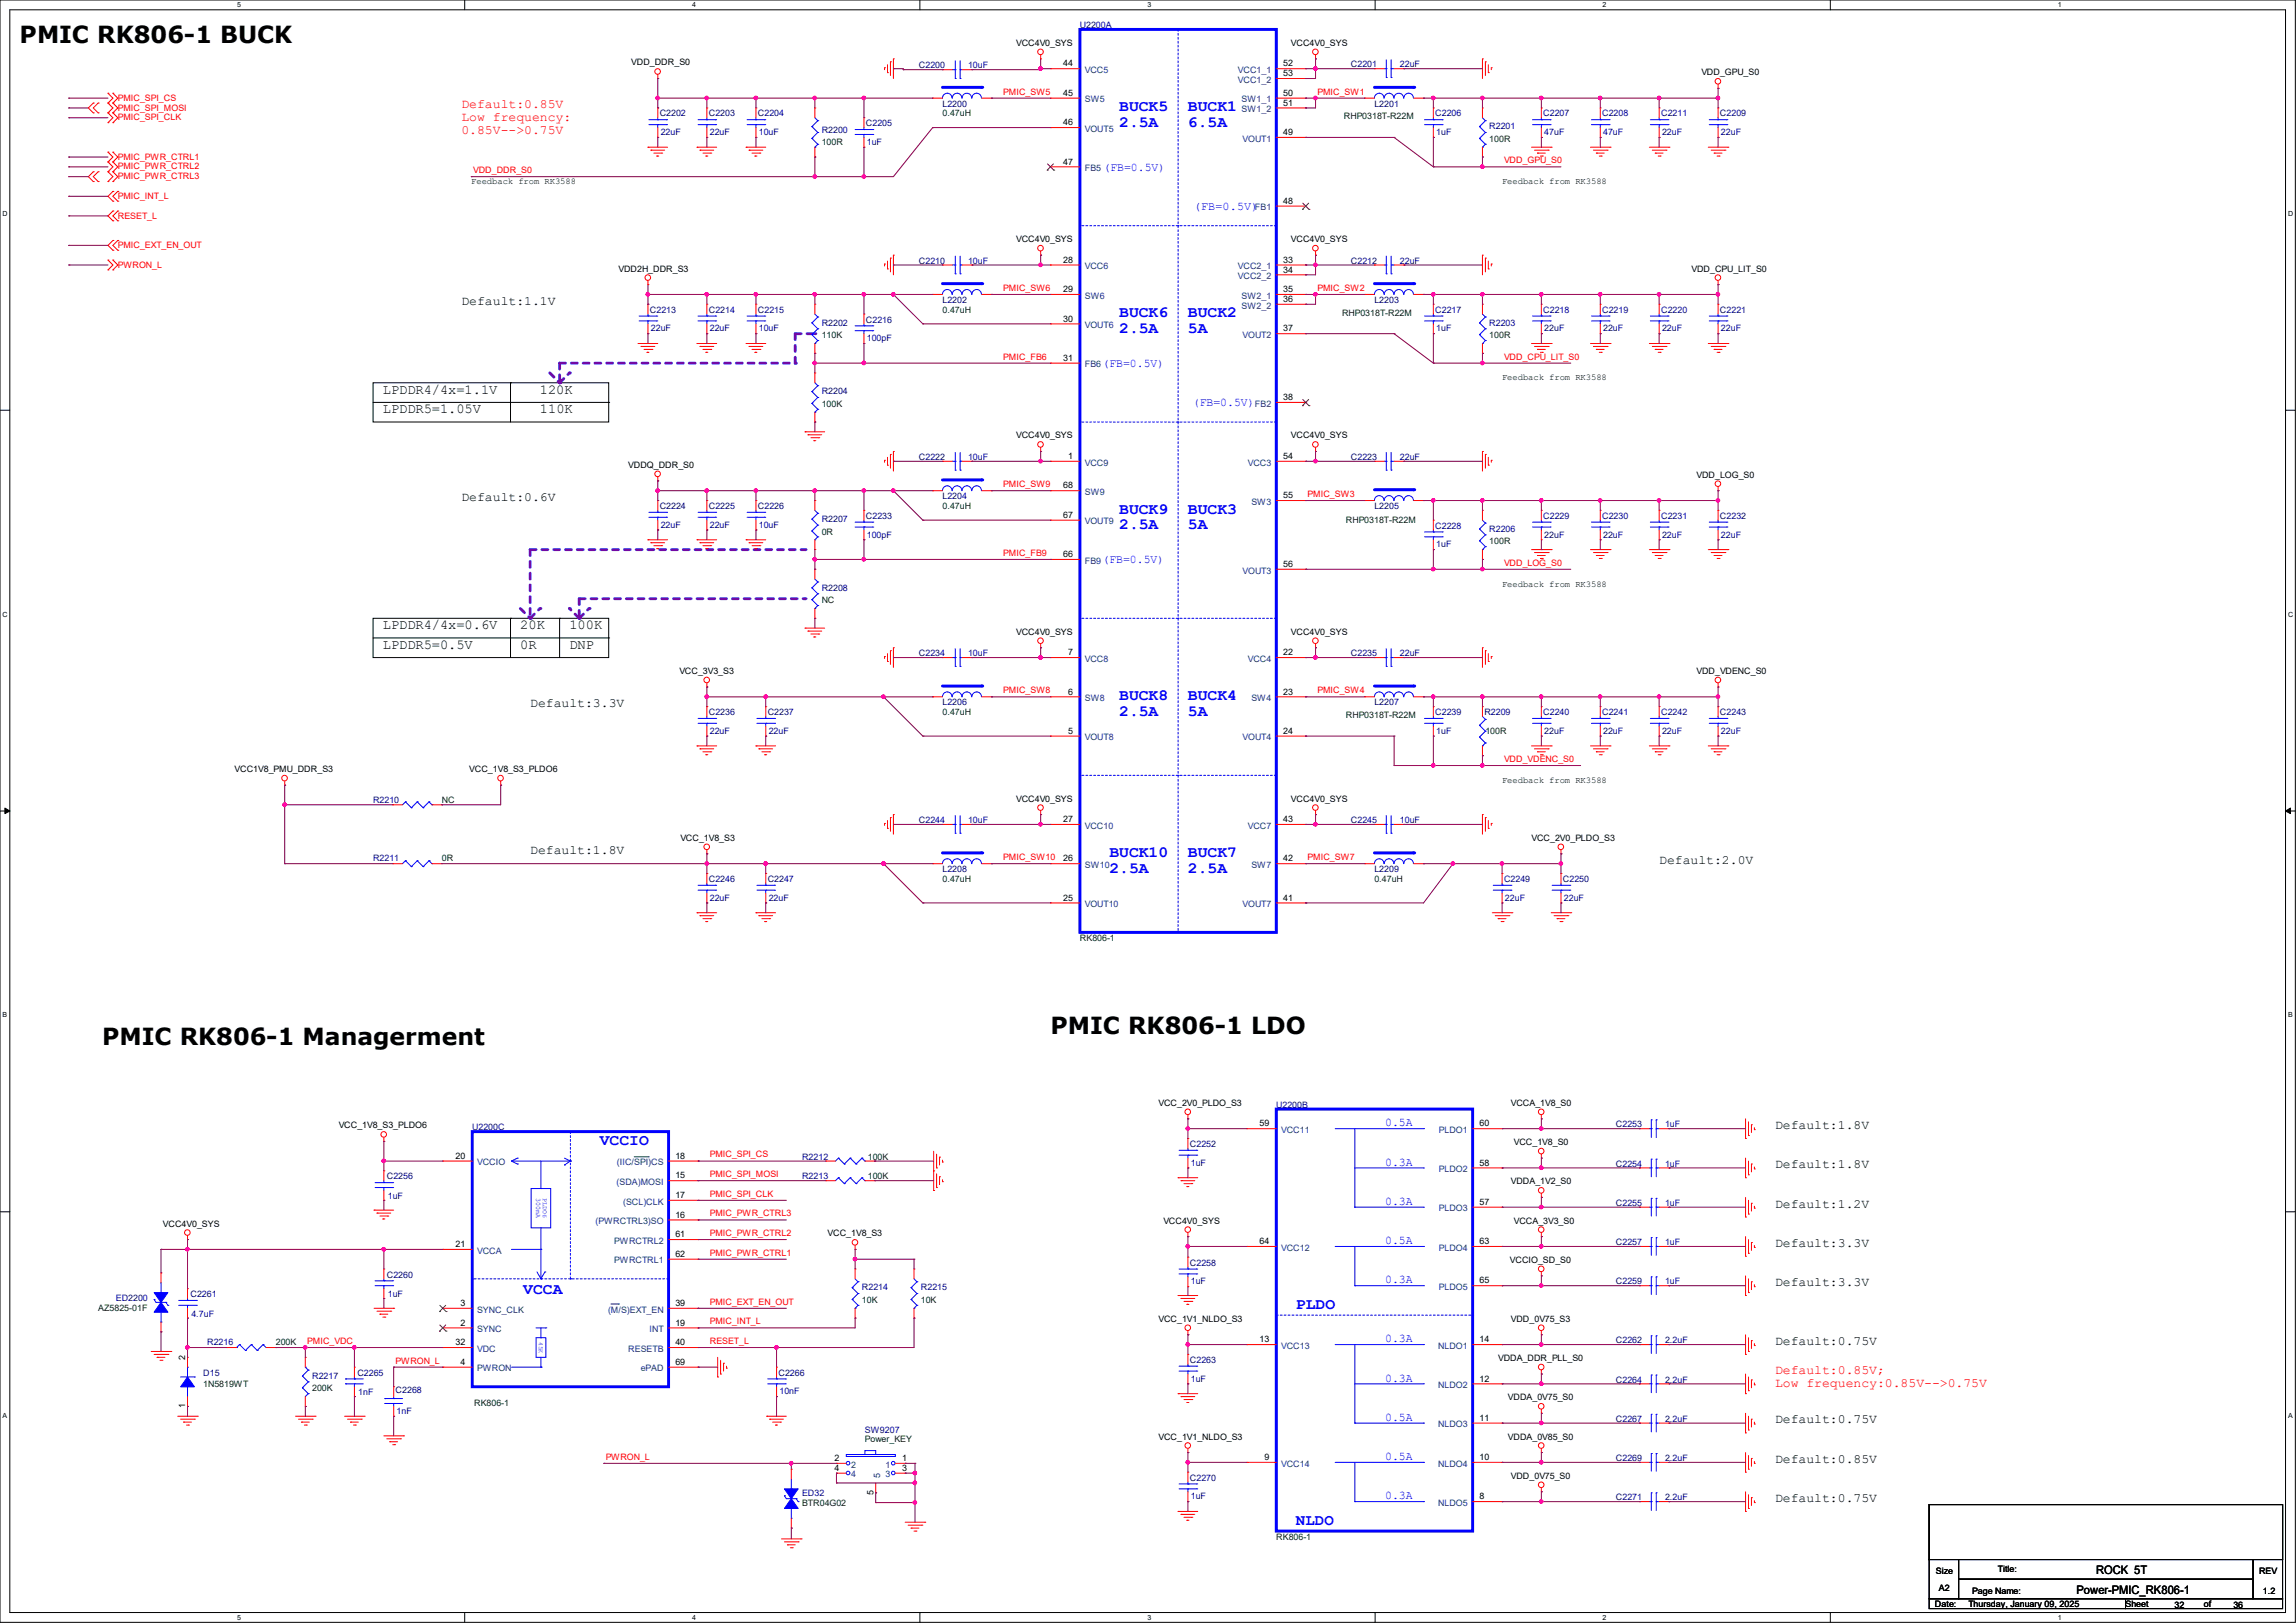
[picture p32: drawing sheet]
<svg xmlns="http://www.w3.org/2000/svg" width="297mm" height="210mm" viewBox="0 0 297 210" stroke-linecap="round" stroke-linejoin="round" font-family="sans-serif">
<defs><g id="words">
<g font-size="3">
<text x="2.5" y="5.6">PMIC RK806-1 BUCK</text>
<text x="13.2" y="135.3">PMIC RK806-1 Managerment</text>
<text x="135.9" y="133.9">PMIC RK806-1 LDO</text>
</g>
<g font-size="2" fill="#00f">
<text x="144.8" y="14.4">BUCK5</text>
<text x="144.8" y="16.4">2.5A</text>
<text x="153.7" y="14.4">BUCK1</text>
<text x="153.7" y="16.4">6.5A</text>
<text x="144.8" y="41.1">BUCK6</text>
<text x="153.7" y="41.1">BUCK2</text>
<text x="144.8" y="43.1">2.5A</text>
<text x="153.7" y="43.1">5A</text>
<text x="144.8" y="66.5">BUCK9</text>
<text x="144.8" y="68.5">2.5A</text>
<text x="153.7" y="66.5">BUCK3</text>
<text x="153.7" y="68.5">5A</text>
<text x="144.8" y="90.6">BUCK8</text>
<text x="144.8" y="92.6">2.5A</text>
<text x="153.7" y="90.6">BUCK4</text>
<text x="153.7" y="92.6">5A</text>
<text x="143.5" y="110.9">BUCK10</text>
<text x="143.5" y="112.9">2.5A</text>
<text x="153.7" y="110.9">BUCK7</text>
<text x="153.7" y="112.9">2.5A</text>
<text x="77.6" y="148.1">VCCIO</text>
<text x="67.7" y="167.4">VCCA</text>
<text x="167.6" y="169.3">PLDO</text>
<text x="167.6" y="197.3">NLDO</text>
</g>
<g font-size="1.8">
<text x="49.5" y="50.9">LPDDR4/4x=1.1V</text>
<text x="49.5" y="53.5">LPDDR5=1.05V</text>
<text x="69.8" y="50.9">120K</text>
<text x="69.9" y="53.5">110K</text>
<text x="49.5" y="83.9">LPDDR5=0.5V</text>
<text x="49.5" y="81.4">LPDDR4/4x=0.6V</text>
<text x="67.3" y="81.4">20K</text>
<text x="67.3" y="83.9">0R</text>
<text x="73.7" y="81.4">100K</text>
<text x="73.7" y="83.9">DNP</text>
</g>
<g font-size="1.7" fill="#f00">
<text x="59.7" y="14">Default:0.85V</text>
<text x="59.7" y="15.7">Low frequency:</text>
<text x="59.7" y="17.3">0.85V--&gt;0.75V</text>
<text x="229.6" y="177.8">Default:0.85V;</text>
<text x="229.6" y="179.5">Low frequency:0.85V--&gt;0.75V</text>
</g>
<g font-size="1.7">
<text x="59.7" y="39.4">Default:1.1V</text>
<text x="59.7" y="64.8">Default:0.6V</text>
<text x="68.6" y="91.5">Default:3.3V</text>
<text x="68.6" y="110.5">Default:1.8V</text>
<text x="214.6" y="111.8">Default:2.0V</text>
<text x="229.6" y="146.1">Default:1.8V</text>
<text x="229.6" y="151.2">Default:1.8V</text>
<text x="229.6" y="156.3">Default:1.2V</text>
<text x="229.6" y="161.3">Default:3.3V</text>
<text x="229.6" y="166.4">Default:3.3V</text>
<text x="229.6" y="174">Default:0.75V</text>
<text x="229.6" y="184.2">Default:0.75V</text>
<text x="229.6" y="189.3">Default:0.85V</text>
<text x="229.6" y="194.4">Default:0.75V</text>
</g>
<g font-size="1.5" fill="#00f">
<text x="142.7" y="22.2">(FB=0.5V)</text>
<text x="154.4" y="27.1">(FB=0.5V)</text>
<text x="142.6" y="47.5">(FB=0.5V)</text>
<text x="154.3" y="52.5">(FB=0.5V)</text>
<text x="142.6" y="72.9">(FB=0.5V)</text>
<text x="179.2" y="145.8">0.5A</text>
<text x="179.2" y="155.9">0.3A</text>
<text x="179.2" y="150.8">0.3A</text>
<text x="179.2" y="161">0.5A</text>
<text x="179.2" y="166.1">0.3A</text>
<text x="179.2" y="173.7">0.3A</text>
<text x="179.2" y="178.8">0.3A</text>
<text x="179.2" y="183.9">0.5A</text>
<text x="179.2" y="188.9">0.5A</text>
<text x="179.2" y="194">0.3A</text>
</g>
<g font-size="1.5">
<text x="271.1" y="203.7">ROCK 5T</text>
<text x="268.6" y="206.2">Power-PMIC_RK806-1</text>
</g>
<g font-size="1.1">
<text x="131.4" y="5.9">VCC4V0_SYS</text>
<text x="167" y="5.9">VCC4V0_SYS</text>
<text x="81.7" y="8.5">VDD_DDR_S0</text>
<text x="137.5" y="8.6">44</text>
<text x="166" y="8.6">52</text>
<text x="166" y="9.9">53</text>
<text x="220.1" y="9.7">VDD_GPU_S0</text>
<text x="137.5" y="12.4">45</text>
<text x="137.5" y="16.2">46</text>
<text x="166" y="12.4">50</text>
<text x="166" y="13.7">51</text>
<text x="166" y="17.5">49</text>
<text x="61" y="23.8">Feedback from RK3588</text>
<text x="137.5" y="21.3">47</text>
<text x="194.3" y="23.8">Feedback from RK3588</text>
<text x="166" y="26.4">48</text>
<text x="80" y="35.1">VDD2H_DDR_S3</text>
<text x="131.4" y="31.3">VCC4V0_SYS</text>
<text x="137.5" y="34">28</text>
<text x="166" y="34">33</text>
<text x="166" y="35.3">34</text>
<text x="167" y="31.3">VCC4V0_SYS</text>
<text x="218.8" y="35.1">VDD_CPU_LIT_S0</text>
<text x="137.5" y="37.8">29</text>
<text x="137.5" y="41.6">30</text>
<text x="166" y="37.8">35</text>
<text x="166" y="39.1">36</text>
<text x="137.5" y="46.7">31</text>
<text x="166" y="42.9">37</text>
<text x="166" y="51.8">38</text>
<text x="194.3" y="49.2">Feedback from RK3588</text>
<text x="131.4" y="56.7">VCC4V0_SYS</text>
<text x="138.2" y="59.4">1</text>
<text x="166" y="59.4">54</text>
<text x="167" y="56.7">VCC4V0_SYS</text>
<text x="81.3" y="60.5">VDDQ_DDR_S0</text>
<text x="137.5" y="63.2">68</text>
<text x="166" y="64.5">55</text>
<text x="219.5" y="61.8">VDD_LOG_S0</text>
<text x="137.5" y="67">67</text>
<text x="137.5" y="72.1">66</text>
<text x="166" y="73.4">56</text>
<text x="194.3" y="75.9">Feedback from RK3588</text>
<text x="131.4" y="82.1">VCC4V0_SYS</text>
<text x="167" y="82.1">VCC4V0_SYS</text>
<text x="87.9" y="87.2">VCC_3V3_S3</text>
<text x="138.2" y="84.8">7</text>
<text x="138.2" y="89.9">6</text>
<text x="166" y="84.8">22</text>
<text x="166" y="89.9">23</text>
<text x="219.5" y="87.2">VDD_VDENC_S0</text>
<text x="138.2" y="95">5</text>
<text x="166" y="95">24</text>
<text x="30.4" y="99.9">VCC1V8_PMU_DDR_S3</text>
<text x="60.7" y="99.9">VCC_1V8_S3_PLDO6</text>
<text x="194.3" y="101.3">Feedback from RK3588</text>
<text x="131.4" y="103.7">VCC4V0_SYS</text>
<text x="137.5" y="106.4">27</text>
<text x="166" y="106.4">43</text>
<text x="167" y="103.7">VCC4V0_SYS</text>
<text x="88" y="108.8">VCC_1V8_S3</text>
<text x="137.5" y="111.5">26</text>
<text x="166" y="111.5">42</text>
<text x="198.1" y="108.8">VCC_2V0_PLDO_S3</text>
<text x="137.5" y="116.5">25</text>
<text x="166" y="116.5">41</text>
<text x="149.9" y="143.1">VCC_2V0_PLDO_S3</text>
<text x="195.4" y="143.1">VCCA_1V8_S0</text>
<text x="43.8" y="146">VCC_1V8_S3_PLDO6</text>
<text x="58.9" y="149.9">20</text>
<text x="87.4" y="149.9">18</text>
<text x="162.9" y="145.8">59</text>
<text x="191.4" y="145.8">60</text>
<text x="195.8" y="148.2">VCC_1V8_S0</text>
<text x="87.4" y="152.5">15</text>
<text x="87.4" y="155">17</text>
<text x="191.4" y="150.8">58</text>
<text x="191.4" y="155.9">57</text>
<text x="195.4" y="153.3">VDDA_1V2_S0</text>
<text x="21.1" y="158.7">VCC4V0_SYS</text>
<text x="58.9" y="161.4">21</text>
<text x="87.4" y="157.6">16</text>
<text x="87.4" y="160.1">61</text>
<text x="107.1" y="160">VCC_1V8_S3</text>
<text x="150.5" y="158.3">VCC4V0_SYS</text>
<text x="162.9" y="161">64</text>
<text x="191.4" y="161">63</text>
<text x="195.8" y="158.3">VCCA_3V3_S0</text>
<text x="87.4" y="162.6">62</text>
<text x="191.4" y="166.1">65</text>
<text x="195.3" y="163.4">VCCIO_SD_S0</text>
<text x="59.6" y="169">3</text>
<text x="59.6" y="171.5">2</text>
<text x="87.4" y="171.5">19</text>
<text x="87.4" y="169">39</text>
<text x="149.9" y="171">VCC_1V1_NLDO_S3</text>
<text x="162.9" y="173.7">13</text>
<text x="191.4" y="173.7">14</text>
<text x="195.4" y="171">VDD_0V75_S3</text>
<text x="24" y="176" transform="rotate(-90 24 176)">2</text>
<text x="58.9" y="174.1">32</text>
<text x="59.6" y="176.6">4</text>
<text x="87.4" y="174.1">40</text>
<text x="87.4" y="176.6">69</text>
<text x="191.4" y="178.8">12</text>
<text x="193.8" y="176.1">VDDA_DDR_PLL_S0</text>
<text x="24" y="182.2" transform="rotate(-90 24 182.2)">1</text>
<text x="191.4" y="183.9">11</text>
<text x="195.1" y="181.2">VDDA_0V75_S0</text>
<text x="107.9" y="189.1">2</text>
<text x="107.9" y="190.3">4</text>
<text x="116.7" y="189.1">1</text>
<text x="116.7" y="190.3">3</text>
<text x="149.9" y="186.3">VCC_1V1_NLDO_S3</text>
<text x="163.6" y="188.9">9</text>
<text x="191.4" y="188.9">10</text>
<text x="195.1" y="186.3">VDDA_0V85_S0</text>
<text x="195.4" y="191.4">VDD_0V75_S0</text>
<text x="113" y="193.4" transform="rotate(-90 113 193.4)">5</text>
<text x="191.4" y="194">8</text>
<text x="250.4" y="203.7">Size</text>
<text x="258.4" y="203.4">Title:</text>
<text x="292.2" y="203.7">REV</text>
<text x="250.3" y="208">Date:</text>
<text x="250.8" y="205.8">A2</text>
<text x="254.6" y="208">Thursday, January 09, 2025</text>
<text x="255.1" y="206.2">Page Name:</text>
<text x="275" y="208">Sheet</text>
<text x="281.3" y="208.1">32</text>
<text x="285.1" y="208">of</text>
<text x="288.9" y="208.1">36</text>
<text x="292.7" y="206.2">1.2</text>
</g>
<g font-size="1.1" fill="#00007f">
<text x="139.7" y="3.6">U2200A</text>
<text x="118.9" y="8.8">C2200</text>
<text x="125.2" y="8.8">10uF</text>
<text x="174.7" y="8.7">C2201</text>
<text x="181.1" y="8.7">22uF</text>
<text x="85.3" y="15.1">C2202</text>
<text x="85.5" y="17.5">22uF</text>
<text x="91.7" y="15.1">C2203</text>
<text x="91.8" y="17.5">22uF</text>
<text x="98" y="15.1">C2204</text>
<text x="98.2" y="17.5">10uF</text>
<text x="106.3" y="17.2">R2200</text>
<text x="112" y="16.3">C2205</text>
<text x="121.9" y="13.8">L2200</text>
<text x="177.8" y="13.8">L2201</text>
<text x="185.7" y="15.1">C2206</text>
<text x="185.8" y="17.5">1uF</text>
<text x="192.7" y="16.7">R2201</text>
<text x="199.6" y="15.1">C2207</text>
<text x="199.8" y="17.5">47uF</text>
<text x="207.3" y="15.1">C2208</text>
<text x="207.4" y="17.5">47uF</text>
<text x="214.9" y="15.1">C2211</text>
<text x="215" y="17.5">22uF</text>
<text x="222.5" y="15.1">C2209</text>
<text x="222.6" y="17.5">22uF</text>
<text x="112.1" y="18.8">1uF</text>
<text x="118.9" y="34.1">C2210</text>
<text x="125.2" y="34.1">10uF</text>
<text x="174.7" y="34.1">C2212</text>
<text x="181.1" y="34.1">22uF</text>
<text x="84.1" y="40.5">C2213</text>
<text x="91.7" y="40.5">C2214</text>
<text x="98" y="40.5">C2215</text>
<text x="112" y="41.7">C2216</text>
<text x="121.9" y="39.2">L2202</text>
<text x="177.8" y="39.2">L2203</text>
<text x="185.7" y="40.5">C2217</text>
<text x="199.6" y="40.5">C2218</text>
<text x="207.3" y="40.5">C2219</text>
<text x="214.9" y="40.5">C2220</text>
<text x="222.5" y="40.5">C2221</text>
<text x="84.2" y="42.9">22uF</text>
<text x="91.8" y="42.9">22uF</text>
<text x="98.2" y="42.9">10uF</text>
<text x="106.3" y="42.1">R2202</text>
<text x="112.1" y="44.2">100pF</text>
<text x="185.8" y="42.9">1uF</text>
<text x="192.7" y="42.1">R2203</text>
<text x="199.8" y="42.9">22uF</text>
<text x="207.4" y="42.9">22uF</text>
<text x="215" y="42.9">22uF</text>
<text x="222.6" y="42.9">22uF</text>
<text x="106.3" y="51">R2204</text>
<text x="118.9" y="59.5">C2222</text>
<text x="125.2" y="59.5">10uF</text>
<text x="174.7" y="59.5">C2223</text>
<text x="181.1" y="59.5">22uF</text>
<text x="85.3" y="65.9">C2224</text>
<text x="91.7" y="65.9">C2225</text>
<text x="98" y="65.9">C2226</text>
<text x="121.9" y="64.6">L2204</text>
<text x="177.8" y="65.9">L2205</text>
<text x="85.5" y="68.3">22uF</text>
<text x="91.8" y="68.3">22uF</text>
<text x="98.2" y="68.3">10uF</text>
<text x="106.3" y="67.5">R2207</text>
<text x="112" y="67.1">C2233</text>
<text x="112.1" y="69.6">100pF</text>
<text x="185.7" y="68.4">C2228</text>
<text x="185.8" y="70.8">1uF</text>
<text x="192.7" y="68.8">R2206</text>
<text x="199.6" y="67.1">C2229</text>
<text x="199.8" y="69.6">22uF</text>
<text x="207.3" y="67.1">C2230</text>
<text x="207.4" y="69.6">22uF</text>
<text x="214.9" y="67.1">C2231</text>
<text x="215" y="69.6">22uF</text>
<text x="222.5" y="67.1">C2232</text>
<text x="222.6" y="69.6">22uF</text>
<text x="106.3" y="76.4">R2208</text>
<text x="118.9" y="84.9">C2234</text>
<text x="125.2" y="84.9">10uF</text>
<text x="174.7" y="84.9">C2235</text>
<text x="181.1" y="84.9">22uF</text>
<text x="91.7" y="92.5">C2236</text>
<text x="91.8" y="95">22uF</text>
<text x="99.3" y="92.5">C2237</text>
<text x="99.4" y="95">22uF</text>
<text x="121.9" y="91.3">L2206</text>
<text x="177.8" y="91.3">L2207</text>
<text x="185.7" y="92.5">C2239</text>
<text x="185.8" y="95">1uF</text>
<text x="192" y="92.5">R2209</text>
<text x="199.6" y="92.5">C2240</text>
<text x="199.8" y="95">22uF</text>
<text x="207.3" y="92.5">C2241</text>
<text x="207.4" y="95">22uF</text>
<text x="214.9" y="92.5">C2242</text>
<text x="215" y="95">22uF</text>
<text x="222.5" y="92.5">C2243</text>
<text x="222.6" y="95">22uF</text>
<text x="48.3" y="103.8">R2210</text>
<text x="118.9" y="106.5">C2244</text>
<text x="125.2" y="106.5">10uF</text>
<text x="174.7" y="106.5">C2245</text>
<text x="181.1" y="106.5">10uF</text>
<text x="48.3" y="111.5">R2211</text>
<text x="121.9" y="112.9">L2208</text>
<text x="177.8" y="112.9">L2209</text>
<text x="91.7" y="114.1">C2246</text>
<text x="91.8" y="116.5">22uF</text>
<text x="99.3" y="114.1">C2247</text>
<text x="99.4" y="116.5">22uF</text>
<text x="194.6" y="114.1">C2249</text>
<text x="194.7" y="116.5">22uF</text>
<text x="202.2" y="114.1">C2250</text>
<text x="202.3" y="116.5">22uF</text>
<text x="165.1" y="143.3">U2200B</text>
<text x="61.1" y="146.3">U2200C</text>
<text x="153.9" y="148.4">C2252</text>
<text x="209" y="145.9">C2253</text>
<text x="215.4" y="145.9">1uF</text>
<text x="50" y="152.6">C2256</text>
<text x="50.2" y="155.2">1uF</text>
<text x="103.8" y="152.6">R2213</text>
<text x="103.8" y="150.1">R2212</text>
<text x="154" y="150.8">1uF</text>
<text x="209" y="151">C2254</text>
<text x="215.4" y="151">1uF</text>
<text x="209" y="156">C2255</text>
<text x="209" y="161.1">C2257</text>
<text x="215.4" y="156">1uF</text>
<text x="215.4" y="161.1">1uF</text>
<text x="24.6" y="167.9">C2261</text>
<text x="50" y="165.3">C2260</text>
<text x="50.2" y="167.9">1uF</text>
<text x="111.5" y="167">R2214</text>
<text x="119.1" y="167">R2215</text>
<text x="153.9" y="163.8">C2258</text>
<text x="154" y="166.2">1uF</text>
<text x="209" y="166.2">C2259</text>
<text x="215.4" y="166.2">1uF</text>
<text x="15" y="168.4">ED2200</text>
<text x="24.8" y="170.4">4.7uF</text>
<text x="209" y="173.8">C2262</text>
<text x="215.4" y="173.8">2.2uF</text>
<text x="26.3" y="178">D15</text>
<text x="26.8" y="174.1">R2216</text>
<text x="40.4" y="178.4">R2217</text>
<text x="46.2" y="178">C2265</text>
<text x="100.7" y="178">C2266</text>
<text x="153.9" y="176.4">C2263</text>
<text x="154" y="178.8">1uF</text>
<text x="209" y="178.9">C2264</text>
<text x="215.4" y="178.9">2.2uF</text>
<text x="46.4" y="180.6">1nF</text>
<text x="51.2" y="180.3">C2268</text>
<text x="51.3" y="183">1nF</text>
<text x="100.8" y="180.4">10nF</text>
<text x="111.9" y="185.4">SW9207</text>
<text x="209" y="184">C2267</text>
<text x="215.4" y="184">2.2uF</text>
<text x="153.9" y="191.6">C2270</text>
<text x="209" y="189.1">C2269</text>
<text x="215.4" y="189.1">2.2uF</text>
<text x="103.8" y="193.6">ED32</text>
<text x="154" y="194">1uF</text>
<text x="209" y="194.1">C2271</text>
<text x="215.4" y="194.1">2.2uF</text>
</g>
<g font-size="1.1" fill="#003f7f">
<text x="140.3" y="9.4">VCC5</text>
<text x="160.1" y="9.4">VCC1_1</text>
<text x="160.1" y="10.7">VCC1_2</text>
<text x="140.3" y="13.3">SW5</text>
<text x="140.3" y="17.1">VOUT5</text>
<text x="160.6" y="13.3">SW1_1</text>
<text x="160.6" y="14.5">SW1_2</text>
<text x="140.3" y="22.1">FB5</text>
<text x="160.7" y="18.3">VOUT1</text>
<text x="162.3" y="27.2">FB1</text>
<text x="140.3" y="34.8">VCC6</text>
<text x="160.1" y="34.8">VCC2_1</text>
<text x="140.3" y="38.7">SW6</text>
<text x="160.1" y="36.1">VCC2_2</text>
<text x="160.6" y="38.7">SW2_1</text>
<text x="160.6" y="39.9">SW2_2</text>
<text x="140.3" y="42.5">VOUT6</text>
<text x="140.3" y="47.5">FB6</text>
<text x="160.7" y="43.7">VOUT2</text>
<text x="162.3" y="52.6">FB2</text>
<text x="140.3" y="60.2">VCC9</text>
<text x="140.3" y="64.1">SW9</text>
<text x="161.4" y="60.2">VCC3</text>
<text x="161.9" y="65.3">SW3</text>
<text x="140.3" y="67.9">VOUT9</text>
<text x="140.3" y="72.9">FB9</text>
<text x="160.7" y="74.2">VOUT3</text>
<text x="140.3" y="85.6">VCC8</text>
<text x="161.4" y="85.6">VCC4</text>
<text x="140.3" y="90.7">SW8</text>
<text x="140.3" y="95.8">VOUT8</text>
<text x="160.7" y="95.8">VOUT4</text>
<text x="161.9" y="90.7">SW4</text>
<text x="140.3" y="107.2">VCC10</text>
<text x="161.4" y="107.2">VCC7</text>
<text x="140.3" y="112.3">SW10</text>
<text x="161.9" y="112.3">SW7</text>
<text x="140.3" y="117.4">VOUT10</text>
<text x="160.7" y="117.4">VOUT7</text>
<text x="165.7" y="146.6">VCC11</text>
<text x="186.1" y="146.6">PLDO1</text>
<text x="61.7" y="150.8">VCCIO</text>
<text x="79.8" y="153.3">(SDA)MOSI</text>
<text x="79.8" y="150.8">(IIC/SPI)CS</text>
<text x="80.6" y="155.9">(SCL)CLK</text>
<text x="186.1" y="151.7">PLDO2</text>
<text x="77" y="158.4">(PWRCTRL3)SO</text>
<text x="79.5" y="161">PWRCTRL2</text>
<text x="165.7" y="161.8">VCC12</text>
<text x="186.1" y="156.8">PLDO3</text>
<text x="186.1" y="161.8">PLDO4</text>
<text x="61.7" y="162.2">VCCA</text>
<text x="79.5" y="163.5">PWRCTRL1</text>
<text x="186.1" y="166.9">PLDO5</text>
<text x="61.7" y="169.8">SYNC_CLK</text>
<text x="61.7" y="172.4">SYNC</text>
<text x="78.7" y="169.8">(M/S)EXT_EN</text>
<text x="84" y="172.4">INT</text>
<text x="61.7" y="177.5">PWRON</text>
<text x="61.7" y="174.9">VDC</text>
<text x="81.3" y="174.9">RESETB</text>
<text x="82.9" y="177.5">ePAD</text>
<text x="165.7" y="174.5">VCC13</text>
<text x="186.1" y="174.5">NLDO1</text>
<text x="186.1" y="179.6">NLDO2</text>
<text x="186.1" y="184.7">NLDO3</text>
<text x="110.1" y="189.9">2</text>
<text x="110.1" y="191.2">4</text>
<text x="113.8" y="191.3" transform="rotate(-90 113.8 191.3)">5</text>
<text x="114.6" y="189.9">1</text>
<text x="114.6" y="191.2">3</text>
<text x="165.7" y="189.8">VCC14</text>
<text x="186.1" y="189.8">NLDO4</text>
<text x="186.1" y="194.9">NLDO5</text>
</g>
<g font-size="1.1" fill="#f00">
<text x="15.2" y="15.6">PMIC_SPI_CLK</text>
<text x="15.2" y="13">PMIC_SPI_CS</text>
<text x="15.2" y="14.3">PMIC_SPI_MOSI</text>
<text x="129.8" y="12.2">PMIC_SW5</text>
<text x="170.4" y="12.2">PMIC_SW1</text>
<text x="15.2" y="20.7">PMIC_PWR_CTRL1</text>
<text x="15.2" y="23.2">PMIC_PWR_CTRL3</text>
<text x="15.2" y="21.9">PMIC_PWR_CTRL2</text>
<text x="61.2" y="22.4">VDD_DDR_S0</text>
<text x="194.6" y="21.1">VDD_GPU_S0</text>
<text x="15.2" y="28.3">RESET_L</text>
<text x="15.2" y="25.7">PMIC_INT_L</text>
<text x="15.2" y="32.1">PMIC_EXT_EN_OUT</text>
<text x="15.2" y="34.6">PWRON_L</text>
<text x="129.8" y="37.6">PMIC_SW6</text>
<text x="170.4" y="37.6">PMIC_SW2</text>
<text x="129.8" y="46.5">PMIC_FB6</text>
<text x="194.6" y="46.5">VDD_CPU_LIT_S0</text>
<text x="129.8" y="63">PMIC_SW9</text>
<text x="169.2" y="64.3">PMIC_SW3</text>
<text x="129.8" y="71.9">PMIC_FB9</text>
<text x="194.6" y="73.2">VDD_LOG_S0</text>
<text x="129.8" y="89.7">PMIC_SW8</text>
<text x="170.4" y="89.7">PMIC_SW4</text>
<text x="194.6" y="98.6">VDD_VDENC_S0</text>
<text x="129.8" y="111.3">PMIC_SW10</text>
<text x="169.2" y="111.3">PMIC_SW7</text>
<text x="91.8" y="149.8">PMIC_SPI_CS</text>
<text x="91.8" y="154.9">PMIC_SPI_CLK</text>
<text x="91.8" y="152.3">PMIC_SPI_MOSI</text>
<text x="91.8" y="157.4">PMIC_PWR_CTRL3</text>
<text x="91.8" y="159.9">PMIC_PWR_CTRL2</text>
<text x="91.8" y="162.5">PMIC_PWR_CTRL1</text>
<text x="39.7" y="173.9">PMIC_VDC</text>
<text x="91.8" y="171.4">PMIC_INT_L</text>
<text x="91.8" y="173.9">RESET_L</text>
<text x="91.8" y="168.8">PMIC_EXT_EN_OUT</text>
<text x="51.2" y="176.5">PWRON_L</text>
<text x="78.4" y="188.9">PWRON_L</text>
</g>
<g font-size="1.1" fill="#003f00">
<text x="121.9" y="15.1">0.47uH</text>
<text x="173.9" y="15.5">RHP0318T-R22M</text>
<text x="106.3" y="18.8">100R</text>
<text x="192.7" y="18.4">100R</text>
<text x="121.9" y="40.5">0.47uH</text>
<text x="173.6" y="40.9">RHP0318T-R22M</text>
<text x="106.3" y="43.8">110K</text>
<text x="192.7" y="43.8">100R</text>
<text x="106.3" y="52.7">100K</text>
<text x="121.9" y="65.9">0.47uH</text>
<text x="106.3" y="69.2">0R</text>
<text x="174.1" y="67.7">RHP0318T-R22M</text>
<text x="192.7" y="70.4">100R</text>
<text x="106.3" y="78.1">NC</text>
<text x="121.9" y="92.5">0.47uH</text>
<text x="174.1" y="92.9">RHP0318T-R22M</text>
<text x="192.1" y="95">100R</text>
<text x="57.1" y="103.8">NC</text>
<text x="57.1" y="111.5">0R</text>
<text x="121.9" y="114.1">0.47uH</text>
<text x="177.8" y="114.1">0.47uH</text>
<text x="139.7" y="121.8">RK806-1</text>
<text x="112.3" y="152.6">100K</text>
<text x="112.3" y="150.1">100K</text>
<text x="12.7" y="169.6">AZ5825-01F</text>
<text x="111.5" y="168.6">10K</text>
<text x="119.1" y="168.6">10K</text>
<text x="26.3" y="179.5">1N5819WT</text>
<text x="35.7" y="174.1">200K</text>
<text x="40.4" y="180">200K</text>
<text x="61.3" y="182">RK806-1</text>
<text x="111.9" y="186.7">Power_KEY</text>
<text x="103.8" y="194.9">BTR04G02</text>
<text x="165.1" y="199.2">RK806-1</text>
</g>
<g font-size=".9">
<text x="30.7" y=".9">5</text>
<text x="89.5" y=".9">4</text>
<text x="148.4" y=".9">3</text>
<text x="207.3" y=".9">2</text>
<text x="266.2" y=".9">1</text>
<text x=".3" y="28">D</text>
<text x="296" y="28">D</text>
<text x=".3" y="79.8">C</text>
<text x="296" y="79.8">C</text>
<text x=".3" y="131.7">B</text>
<text x="296" y="131.7">B</text>
<text x=".3" y="183.5">A</text>
<text x="296" y="183.5">A</text>
<text x="30.7" y="209.6">5</text>
<text x="89.5" y="209.6">4</text>
<text x="148.4" y="209.6">3</text>
<text x="207.3" y="209.6">2</text>
<text x="266.2" y="209.6">1</text>
</g>
<g font-size=".9" fill="#00f">
<text x="69.3" y="155.1" transform="rotate(90 69.3 155.1)">300mA</text>
<text x="70.2" y="155.1" transform="rotate(90 70.2 155.1)">PLDO6</text>
<text x="69.7" y="173.6" transform="rotate(90 69.7 173.6)">45K</text>
</g>
</g></defs>
<path d="M0 0h296.9v209.9h-296.9zM1.3 1.3h294.4v207.4h-294.4z" fill="none" stroke="#000" stroke-width=".13"/>
<g fill="#fff">
<path d="M30.7 .1h.5v1h-.5z"/>
<path d="M30.7 208.8h.5v1h-.5z"/>
</g>
<path d="M60.1 0v1.3M60.1 208.7v1.2" fill="none" stroke="#000" stroke-width=".13"/>
<g fill="#fff">
<path d="M89.5 .1h.5v1h-.5z"/>
<path d="M89.5 208.8h.5v1h-.5z"/>
</g>
<path d="M119 0v1.3M119 208.7v1.2" fill="none" stroke="#000" stroke-width=".13"/>
<g fill="#fff">
<path d="M148.4 .1h.5v1h-.5z"/>
<path d="M148.4 208.8h.5v1h-.5z"/>
</g>
<path d="M177.9 0v1.3M177.9 208.7v1.2" fill="none" stroke="#000" stroke-width=".13"/>
<g fill="#fff">
<path d="M207.3 .1h.5v1h-.5z"/>
<path d="M207.3 208.8h.5v1h-.5z"/>
</g>
<path d="M236.8 0v1.3M236.8 208.7v1.2" fill="none" stroke="#000" stroke-width=".13"/>
<g fill="#fff">
<path d="M266.2 .1h.5v1h-.5z"/>
<path d="M266.2 208.8h.5v1h-.5z"/>
<path d="M.3 27.2h.7v1h-.7z"/>
<path d="M296 27.2h.6v1h-.6z"/>
<path d="M.3 79h.7v1h-.7z"/>
<path d="M296 79h.6v1h-.6z"/>
</g>
<path d="M0 53.1h1.3M295.7 53.1h1.2" fill="none" stroke="#000" stroke-width=".13"/>
<g fill="#fff">
<path d="M.3 130.9h.6v1h-.6z"/>
<path d="M296 130.9h.6v1h-.6z"/>
</g>
<path d="M0 104.9h1.3M295.7 104.9h1.2" fill="none" stroke="#000" stroke-width=".13"/>
<path d="M.6 104.6l.7 .3-.7 .4zM295.7 104.9l.6-.3v.7z" fill="#000" stroke="#000" stroke-width=".13"/>
<g fill="#fff">
<path d="M.3 182.7h.6v1h-.6z"/>
<path d="M296 182.7h.5v1h-.5z"/>
</g>
<path d="M48.3 80h30.4v5.1h-30.4zM48.3 82.6h30.4M66 80h.1M66 80v5.1M72.4 80h.1M72.4 80v5.1M78.7 82.6h.1M0 156.8h1.3M295.7 156.8h1.2" fill="none" stroke="#000" stroke-width=".13"/>
<path d="M74.9 80l1.3-1.3" fill="none" stroke="#7f00ff" stroke-width=".38" stroke-dasharray=".8"/>
<circle cx="76.2" cy="78.7" r=".19" fill="#7f00ff" stroke-dasharray=".8"/>
<path d="M74.9 80l-1.2-1.3" fill="none" stroke="#7f00ff" stroke-width=".38" stroke-dasharray=".8"/>
<circle cx="73.7" cy="78.7" r=".19" fill="#7f00ff" stroke-dasharray=".8"/>
<path d="M74.9 77.5v2.5" fill="none" stroke="#7f00ff" stroke-width=".38" stroke-dasharray=".8"/>
<circle cx="74.9" cy="80" r=".19" fill="#7f00ff" stroke-dasharray=".8"/>
<path d="M68.6 80l1.3-1.3" fill="none" stroke="#7f00ff" stroke-width=".38" stroke-dasharray=".8"/>
<circle cx="69.9" cy="78.7" r=".19" fill="#7f00ff" stroke-dasharray=".8"/>
<path d="M68.6 71.1v8.9" fill="none" stroke="#7f00ff" stroke-width=".38" stroke-dasharray=".8"/>
<circle cx="68.6" cy="80" r=".19" fill="#7f00ff" stroke-dasharray=".8"/>
<path d="M67.3 78.7l1.3 1.3" fill="none" stroke="#7f00ff" stroke-width=".38" stroke-dasharray=".8"/>
<circle cx="68.6" cy="80" r=".19" fill="#7f00ff" stroke-dasharray=".8"/>
<path d="M74.9 77.5h29.2" fill="none" stroke="#7f00ff" stroke-width=".38" stroke-dasharray=".8"/>
<circle cx="104.1" cy="77.5" r=".19" fill="#7f00ff" stroke-dasharray=".8"/>
<path d="M68.6 71.1h35.5" fill="none" stroke="#7f00ff" stroke-width=".38" stroke-dasharray=".8"/>
<circle cx="104.1" cy="71.1" r=".19" fill="#7f00ff" stroke-dasharray=".8"/>
<path d="M48.3 49.5h30.4v5.1h-30.4zM48.3 52.1h30.4M66 49.5h.1M66 49.5v5.1M78.7 52.1h.1" fill="none" stroke="#000" stroke-width=".13"/>
<path d="M71.1 48.3l1.3 1.2" fill="none" stroke="#7f00ff" stroke-width=".38" stroke-dasharray=".8"/>
<circle cx="72.4" cy="49.5" r=".19" fill="#7f00ff" stroke-dasharray=".8"/>
<path d="M72.4 49.5l1.3-1.2" fill="none" stroke="#7f00ff" stroke-width=".38" stroke-dasharray=".8"/>
<circle cx="73.7" cy="48.3" r=".19" fill="#7f00ff" stroke-dasharray=".8"/>
<path d="M72.4 47v2.5" fill="none" stroke="#7f00ff" stroke-width=".38" stroke-dasharray=".8"/>
<circle cx="72.4" cy="49.5" r=".19" fill="#7f00ff" stroke-dasharray=".8"/>
<path d="M72.4 47h30.5" fill="none" stroke="#7f00ff" stroke-width=".38" stroke-dasharray=".8"/>
<circle cx="102.9" cy="47" r=".19" fill="#7f00ff" stroke-dasharray=".8"/>
<path d="M102.9 43.2h2.5" fill="none" stroke="#7f00ff" stroke-width=".38" stroke-dasharray=".8"/>
<circle cx="105.4" cy="43.2" r=".19" fill="#7f00ff" stroke-dasharray=".8"/>
<path d="M102.9 43.2v3.8" fill="none" stroke="#7f00ff" stroke-width=".38" stroke-dasharray=".8"/>
<circle cx="102.9" cy="47" r=".19" fill="#7f00ff" stroke-dasharray=".8"/>
<g fill="none" stroke="#f00" stroke-width=".13">
<path d="M12.1 13.3h.1M12.1 14.6h.1M12.1 13.3l-.7 .7 .7 .6M12.7 14.6h.1M12.7 13.3h.1M12.7 13.3l-.6 .7 .6 .6M14 15.9h.1M14 14.6h.1M14 13.3h.1M14 12.1h.1M14 19.7h.1M14 14.6l.6 .6-.6 .7"/>
<path d="M14 12.1l.6 .6-.6 .6M14 13.3l.6 .7-.6 .6M14 19.7l.6 .6-.6 .7M14.6 15.9h.1M14.6 14.6h.1M14.6 13.3h.1M14.6 12.1h.1M14.6 19.7h.1M14.6 14.6l.6 .6-.6 .7M14.6 12.1l.6 .6-.6 .6M14.6 13.3l.6 .7-.6 .6M14.6 19.7l.6 .6-.6 .7"/>
<path d="M83.8 19h.1M83.8 19h2.6M84.2 19.4h.1M84.2 19.4h1.8M84.6 19.8h1M85.1 10.2h.1M85.1 14h.1M85.1 17.8h.1M85.1 9.7v.5M85.1 14v1.2M85.1 16.5v1.3M85.6 19.8h.1"/>
<path d="M90.2 19h.1M90.2 19h2.5M90.6 19.4h.1M90.6 19.4h1.7M90.9 19.8h1M91.9 19.8h.1M96.5 19h.1M96.5 19h2.6M96.9 19.4h.1M96.9 19.4h1.8M97.3 19.8h1M97.8 14h.1"/>
<path d="M97.8 17.8h.1M97.8 14v1.2M97.8 16.5v1.3M98.3 19.8h.1M114.4 8.8h.1M114.4 8.8v.2M114.8 9.4h.1M114.8 8.4v1M115.2 8h.1M115.2 8v1.8M115.6 7.6h.1M115.6 7.6v2.6"/>
<path d="M134.6 7.6h.1M134.6 7.1v.5M170.2 7.6h.1M170.2 7.1v.5M191.8 7.6h.1M191.8 7.6v2.6M192.2 8h.1M192.2 8v1.8M192.5 9.4h.1M192.5 8.4v1M192.9 8.8h.1M192.9 8.8v.2"/>
<path d="M198.1 19h2.6M198.5 19.4h1.8M198.9 19.8h.1M198.9 19.8h1M199.4 14h.1M199.4 17.8h.1M199.4 14v1.2M199.4 16.5v1.3M200.3 19.4h.1M200.7 19h.1M205.7 19h2.6M206.1 19.4h1.8"/>
<path d="M206.5 19.8h.1M206.5 19.8h1M207.9 19.4h.1M208.3 19h.1M213.4 19h2.5M213.7 19.4h1.8M214.1 19.8h.1M214.1 19.8h1M215.5 19.4h.1M215.9 19h.1M221 19h2.5M221.4 19.4h1.7"/>
<path d="M221.7 19.8h.1M221.7 19.8h1.1M222.3 11.4h.1M222.3 10.9v.5M223.1 19.4h.1M223.5 19h.1M12.1 22.2h.1M12.1 23.5h.1M12.1 22.2l-.7 .7 .7 .6M12.7 23.5h.1M12.7 22.2h.1M12.7 22.2l-.6 .7 .6 .6"/>
<path d="M14 21h.1M14 23.5h.1M14 22.2h.1M14 34.9h.1M14 33.7h.1M14 22.2l.6 .7-.6 .6M14 21l.6 .6-.6 .6M14 33.7l.6 .6-.6 .6M14.6 27.3h.1M14.6 28.6h.1M14.6 24.8h.1M14.6 26h.1"/>
<path d="M14.6 21h.1M14.6 23.5h.1M14.6 22.2h.1M14.6 31.1h.1M14.6 32.4h.1M14.6 34.9h.1M14.6 33.7h.1M14.6 27.3l-.6 .6 .6 .7M14.6 24.8l-.6 .6 .6 .6M14.6 22.2l.6 .7-.6 .6M14.6 21l.6 .6-.6 .6M14.6 31.1l-.6 .6 .6 .7"/>
<path d="M14.6 33.7l.6 .6-.6 .6M15.2 28.6h.1M15.2 27.3h.1M15.2 26h.1M15.2 24.8h.1M15.2 32.4h.1M15.2 31.1h.1M15.2 27.3l-.6 .6 .6 .7M15.2 24.8l-.6 .6 .6 .6M15.2 31.1l-.6 .6 .6 .7M83.8 36.8h.1M83.8 36.3v.5"/>
<path d="M85 20.2h.1M85 20.2h.2M91.3 20.2h.1M91.3 20.2h.3M97.7 20.2h.1M97.7 20.2h.2M114.4 34.2h.1M114.4 34.2v.2M114.8 34.8h.1M114.8 33.8v1M115.2 33.4h.1M115.2 33.4v1.8"/>
<path d="M115.6 33h.1M115.6 33v2.6M134.6 33h.1M134.6 32.5v.5M170.2 33h.1M170.2 32.5v.5M191.8 33h.1M191.8 33v2.6M192.2 33.4h.1M192.2 33.4v1.8M192.5 34.8h.1M192.5 33.8v1"/>
<path d="M192.9 34.2h.1M192.9 34.2v.2M199.3 20.2h.2M199.5 20.2h.1M206.9 20.2h.2M207.1 20.2h.1M214.5 20.2h.3M214.8 20.2h.1M222.1 20.2h.3M222.3 36.8h.1M222.3 39.4h.1M222.3 36.3v.5"/>
<path d="M222.3 39.4v1.2M222.4 20.2h.1M82.6 44.4h.1M82.6 44.4h2.5M82.9 44.8h.1M82.9 44.8h1.8M83.3 45.2h1M83.7 45.6h.1M83.7 45.6h.2M84.3 45.2h.1M90.2 44.4h.1M90.2 44.4h2.5"/>
<path d="M90.6 44.8h.1M90.6 44.8h1.7M90.9 45.2h1M91.3 45.6h.1M91.3 45.6h.3M91.9 45.2h.1M96.5 44.4h.1M96.5 44.4h2.6M96.9 44.8h.1M96.9 44.8h1.8M97.3 45.2h1M97.7 45.6h.1"/>
<path d="M97.7 45.6h.2M98.3 45.2h.1M104.1 55.9h.1M104.1 55.9h2.6M104.5 56.3h.1M104.5 56.3h1.8M104.9 56.6h1M105.3 57h.1M105.3 57h.2M105.9 56.6h.1M114.4 59.6h.1M114.4 59.6v.2"/>
<path d="M114.8 59.2v1M115.2 58.8h.1M115.2 58.8v1.8M115.6 58.4h.1M115.6 58.4v2.6M134.6 58.4h.1M134.6 57.9v.5M170.2 58.4h.1M170.2 57.9v.5M191.8 58.4h.1M191.8 58.4v2.6M192.2 58.8h.1"/>
<path d="M192.2 58.8v1.8M192.5 59.2v1M192.9 59.6h.1M192.9 59.6v.2M198.1 44.4h2.6M198.5 44.8h1.8M198.9 45.2h.1M198.9 45.2h1M199.3 45.6h.2M199.5 45.6h.1M200.3 44.8h.1M200.7 44.4h.1"/>
<path d="M205.7 44.4h2.6M206.1 44.8h1.8M206.5 45.2h.1M206.5 45.2h1M206.9 45.6h.2M207.1 45.6h.1M207.9 44.8h.1M208.3 44.4h.1M213.4 44.4h2.5M213.7 44.8h1.8M214.1 45.2h.1M214.1 45.2h1"/>
<path d="M214.5 45.6h.3M214.8 45.6h.1M215.5 44.8h.1M215.9 44.4h.1M221 44.4h2.5M221.4 44.8h1.7M221.7 45.2h.1M221.7 45.2h1.1M222.1 45.6h.3M222.3 43.2h.1M222.3 41.9v1.3M222.4 45.6h.1"/>
<path d="M223.1 44.8h.1M223.5 44.4h.1M83.8 69.9h.1M83.8 69.9h2.6M84.2 70.2h.1M84.2 70.2h1.8M84.6 70.6h1M85 71h.1M85 71h.2M85.1 62.2h.1M85.1 61.7v.5M85.6 70.6h.1"/>
<path d="M90.2 69.9h.1M90.2 69.9h2.5M90.6 70.2h.1M90.6 70.2h1.7M90.9 70.6h1M91.3 71h.1M91.3 71h.3M91.9 70.6h.1M96.5 69.9h.1M96.5 69.9h2.6M96.9 70.2h.1M96.9 70.2h1.8"/>
<path d="M97.3 70.6h1M97.7 71h.1M97.7 71h.2M98.3 70.6h.1M114.8 60.2h.1M192.5 60.2h.1M198.1 71.1h2.6M198.5 71.5h1.8M198.9 71.9h.1M198.9 71.9h1M199.3 72.3h.2M199.4 66h.1"/>
<path d="M199.4 69.9h.1M199.4 66v1.3M199.4 68.6v1.3M199.5 72.3h.1M200.3 71.5h.1M200.7 71.1h.1M205.7 71.1h2.6M206.1 71.5h1.8M206.5 71.9h.1M206.5 71.9h1M206.9 72.3h.2M207.1 72.3h.1"/>
<path d="M207.9 71.5h.1M208.3 71.1h.1M213.4 71.1h2.5M213.7 71.5h1.8M214.1 71.9h.1M214.1 71.9h1M214.5 72.3h.3M214.8 72.3h.1M215.5 71.5h.1M215.9 71.1h.1M221 71.1h2.5M221.4 71.5h1.7"/>
<path d="M221.7 71.9h.1M221.7 71.9h1.1M222.1 72.3h.3M222.3 63.5h.1M222.3 63v.5M222.4 72.3h.1M223.1 71.5h.1M223.5 71.1h.1M90.2 96.5h.1M90.2 96.5h2.5M90.6 96.9h.1M90.6 96.9h1.7"/>
<path d="M90.9 97.3h1M91.3 97.7h.1M91.3 97.7h.3M91.4 88.9h.1M91.4 88.4v.5M91.9 97.3h.1M97.8 96.5h.1M97.8 96.5h2.5M98.2 96.9h.1M98.2 96.9h1.7M98.6 97.3h1M98.9 97.7h.1"/>
<path d="M98.9 97.7h.3M99.6 97.3h.1M104.1 81.3h.1M104.1 81.3h2.6M104.5 81.7h.1M104.5 81.7h1.8M104.9 82h1M105.3 82.4h.1M105.3 82.4h.2M105.9 82h.1M114.4 85h.1M114.4 85v.2"/>
<path d="M114.8 85.6h.1M114.8 84.6v1M115.2 84.2h.1M115.2 84.2v1.8M115.6 83.8h.1M115.6 83.8v2.6M134.6 83.8h.1M134.6 83.3v.5M170.2 83.8h.1M170.2 83.3v.5M191.8 83.8h.1M191.8 91.4h.1"/>
<path d="M191.8 97.8h.1M191.8 83.8v2.6M191.8 91.4v1.3M191.8 96.5v1.3M192.2 84.2h.1M192.2 84.2v1.8M192.5 85.6h.1M192.5 84.6v1M192.9 85h.1M192.9 85v.2M198.1 96.5h2.6M198.5 96.9h1.8"/>
<path d="M198.9 97.3h.1M198.9 97.3h1M199.3 97.7h.2M199.5 97.7h.1M200.3 96.9h.1M200.7 96.5h.1M205.7 96.5h2.6M206.1 96.9h1.8M206.5 97.3h.1M206.5 97.3h1M206.9 97.7h.2M207.1 97.7h.1"/>
<path d="M207.9 96.9h.1M208.3 96.5h.1M213.4 96.5h2.5M213.7 96.9h1.8M214.1 97.3h.1M214.1 97.3h1M214.5 97.7h.3M214.8 97.7h.1M215.5 96.9h.1M215.9 96.5h.1M221 96.5h2.5M221.4 96.9h1.7"/>
<path d="M221.7 97.3h.1M221.7 97.3h1.1M222.1 97.7h.3M222.3 88.9h.1M222.3 88.4v.5M222.4 97.7h.1M223.1 96.9h.1M223.5 96.5h.1M36.8 101.6h.1M36.8 101.1v.5M64.8 101.6h.1M64.8 101.1v.5"/>
<path d="M90.2 118.1h.1M90.2 118.1h2.5M90.6 118.5h.1M90.6 118.5h1.7M90.9 118.9h1M91.3 119.3h.1M91.3 119.3h.3M91.4 110.5h.1M91.4 110v.5M91.9 118.9h.1M97.8 118.1h.1M97.8 118.1h2.5"/>
<path d="M98.2 118.5h.1M98.2 118.5h1.7M98.6 118.9h1M98.9 119.3h.1M98.9 119.3h.3M99.6 118.9h.1M114.4 106.6h.1M114.4 106.6v.2M114.8 107.2h.1M114.8 106.2v1M115.2 105.8h.1M115.2 105.8v1.8"/>
<path d="M115.6 105.4h.1M115.6 105.4v2.6M134.6 105.4h.1M134.6 104.9v.5M170.2 105.4h.1M170.2 104.9v.5M191.8 105.4h.1M191.8 105.4v2.6M192.2 105.8h.1M192.2 105.8v1.8M192.5 107.2h.1M192.5 106.2v1"/>
<path d="M192.9 106.6h.1M192.9 106.6v.2M193 118.1h2.6M193.4 118.5h1.8M193.8 118.9h.1M193.8 118.9h1M194.2 119.3h.2M194.4 119.3h.1M195.2 118.5h.1M195.6 118.1h.1M200.7 118.1h2.5M201 118.5h1.8"/>
<path d="M201.4 118.9h.1M201.4 118.9h1M201.8 119.3h.3M201.9 110.5h.1M201.9 110v.5M202.1 119.3h.1M202.8 118.5h.1M203.2 118.1h.1M24.3 159.9v.5M48.4 156.6h.1M48.4 156.6h2.5M48.8 157h.1"/>
<path d="M48.8 157h1.7M49.1 157.4h1.1M49.5 157.7h.1M49.5 157.7h.3M49.7 147.7h.1M49.7 147.2v.5M50.2 157.4h.1M120.8 154.1h.1M120.8 151.5h.1M120.8 149v5.1M121.2 153.7h.1M121.2 151.1h.1"/>
<path d="M121.2 149.4v1.7M121.2 151.9v1.8M121.5 152.3h.1M121.5 149.7h.1M121.5 149.7v1M121.5 152.3v1M121.9 152.9h.1M121.9 150.4h.1M121.9 150.1v.3M121.9 152.7v.2M152.4 152.4h.1M152.4 152.4h2.5"/>
<path d="M152.8 152.8h.1M152.8 152.8h1.8M153.2 153.2h1M153.5 153.5h.1M153.5 153.5h.3M153.7 144.8h.1M153.7 144.3v.5M153.7 159.5v.5M154.2 153.2h.1M199.4 149.9h.1M199.4 144.8h.1M199.4 154.9h.1"/>
<path d="M199.4 144.3v.5M199.4 149.4v.5M199.4 154.4v.5M199.4 159.5v.5M225.8 147.3h.1M225.8 152.4h.1M225.8 157.5h.1M225.8 144.8v2.5M225.8 149.9v2.5M225.8 154.9v2.6M226.2 146.9h.1M226.2 152h.1"/>
<path d="M226.2 157.1h.1M226.2 145.2v1.7M226.2 150.2v1.8M226.2 155.3v1.8M226.6 145.5h.1M226.6 150.6h.1M226.6 155.7h.1M226.6 145.5v1.1M226.6 150.6v1M226.6 155.7v1M226.9 146.2h.1M226.9 151.3h.1"/>
<path d="M226.9 156.3h.1M226.9 145.9v.3M226.9 151v.3M226.9 156.1v.2M19.6 174.9h2.5M19.9 175.3h1.8M20.3 175.6h.1M20.3 175.6h1M20.7 176h.3M21 176h.1M21.7 175.3h.1M22.1 174.9h.1"/>
<path d="M24.3 160.4h.1M24.3 175.6h.1M24.3 175.6v1.3M48.4 169.3h2.5M48.8 169.7h1.7M49.1 170.1h.1M49.1 170.1h1.1M49.5 170.4h.3M49.8 170.4h.1M50.5 169.7h.1M50.9 169.3h.1M92.8 178.2h.1"/>
<path d="M92.8 175.6v2.6M93.2 177.8h.1M93.2 176v1.8M93.6 176.4h.1M93.6 176.4v1M94 177h.1M94 176.8v.2M110.6 161.7h.1M110.6 161.2v.5M152.4 167.6h.1M152.4 167.6h2.5M152.8 168h.1"/>
<path d="M152.8 168h1.8M153.2 168.4h1M153.5 168.8h.1M153.5 168.8h.3M153.7 172.7h.1M153.7 160h.1M153.7 172.2v.5M154.2 168.4h.1M199.4 165.1h.1M199.4 172.7h.1M199.4 160h.1M199.4 177.8h.1"/>
<path d="M199.4 164.6v.5M199.4 172.2v.5M199.4 177.3v.5M225.8 162.6h.1M225.8 167.6h.1M225.8 175.3h.1M225.8 160v2.6M225.8 165.1v2.5M225.8 172.7v2.6M225.8 177.8v2.5M226.2 162.2h.1M226.2 167.3h.1"/>
<path d="M226.2 174.9h.1M226.2 180h.1M226.2 160.4v1.8M226.2 165.5v1.8M226.2 173.1v1.8M226.2 178.2v1.8M226.6 160.8h.1M226.6 165.9h.1M226.6 173.5h.1M226.6 178.6h.1M226.6 160.8v1M226.6 165.9v1"/>
<path d="M226.6 173.5v1M226.6 178.6v1M226.9 161.4h.1M226.9 166.5h.1M226.9 174.1h.1M226.9 179.2h.1M226.9 161.2v.2M226.9 166.2v.3M226.9 173.9v.2M226.9 178.9v.3M23 183.3h2.5M23.4 183.6h1.7"/>
<path d="M23.7 184h.1M23.7 184h1.1M24.1 184.4h.3M24.3 182h.1M24.3 180.7v1.3M24.4 184.4h.1M25.1 183.6h.1M25.5 183.3h.1M38.2 183.3h2.6M38.6 183.6h1.8M39 184h.1M39 184h1"/>
<path d="M39.4 184.4h.2M39.6 184.4h.1M40.4 183.6h.1M40.8 183.3h.1M44.6 183.3h2.5M45 183.6h1.7M45.3 184h.1M45.3 184h1.1M45.7 184.4h.3M46 184.4h.1M46.7 183.6h.1M47.1 183.3h.1"/>
<path d="M49.7 185.8h2.5M50 186.2h1.8M50.4 186.6h.1M50.4 186.6h1M50.8 186.9h.3M51.1 186.9h.1M51.8 186.2h.1M52.2 185.8h.1M99.2 183.3h.1M99.2 183.3h2.5M99.6 183.6h.1M99.6 183.6h1.7"/>
<path d="M99.9 184h1.1M100.3 184.4h.1M100.3 184.4h.3M101 184h.1M101.1 199.1h2.5M101.5 199.5h1.8M101.9 199.9h.1M101.9 199.9h1M103.3 199.5h.1M103.6 199.1h.1M117.1 197h2.5M117.5 197.4h1.8"/>
<path d="M117.9 197.7h.1M117.9 197.7h1M118.2 198.1h.3M118.5 198.1h.1M119.3 197.4h.1M119.6 197h.1M152.4 180.3h.1M152.4 195.6h.1M152.4 180.3h2.5M152.4 195.6h2.5M152.8 180.7h.1M152.8 196h.1"/>
<path d="M152.8 180.7h1.8M152.8 196h1.8M153.2 181.1h1M153.2 196.3h1M153.5 181.5h.1M153.5 196.7h.1M153.5 181.5h.3M153.5 196.7h.3M153.7 188h.1M153.7 190.5h.1M153.7 194.3h.1M153.7 187.5v.5"/>
<path d="M153.7 190.5v1.3M153.7 193v1.3M154.2 181.1h.1M154.2 196.3h.1M199.4 182.9h.1M199.4 188h.1M199.4 193h.1M199.4 182.4v.5M199.4 187.5v.5M199.4 192.5v.5M225.8 180.3h.1M225.8 185.4h.1"/>
<path d="M225.8 190.5h.1M225.8 195.6h.1M225.8 182.9v2.5M225.8 188v2.5M225.8 193v2.6M226.2 185h.1M226.2 190.1h.1M226.2 195.2h.1M226.2 183.3v1.7M226.2 188.3v1.8M226.2 193.4v1.8M226.6 183.6h.1"/>
<path d="M226.6 188.7h.1M226.6 193.8h.1M226.6 183.6v1.1M226.6 188.7v1M226.6 193.8v1M226.9 184.3h.1M226.9 189.4h.1M226.9 194.4h.1M226.9 184v.3M226.9 189.1v.3M226.9 194.2v.2M102.2 200.3h.3"/>
<path d="M102.5 200.3h.1"/>
<circle cx="85.1" cy="9.2" r=".36"/>
<circle cx="134.6" cy="6.7" r=".36"/>
<circle cx="170.2" cy="6.7" r=".36"/>
<circle cx="222.2" cy="10.5" r=".36"/>
<circle cx="83.8" cy="35.9" r=".36"/>
<circle cx="134.6" cy="32.1" r=".36"/>
<circle cx="170.2" cy="32.1" r=".36"/>
<circle cx="222.2" cy="35.9" r=".36"/>
<circle cx="134.6" cy="57.5" r=".36"/>
<circle cx="170.2" cy="57.5" r=".36"/>
<circle cx="85.1" cy="61.3" r=".36"/>
<circle cx="222.2" cy="62.6" r=".36"/>
<circle cx="91.4" cy="88" r=".36"/>
<circle cx="134.6" cy="82.9" r=".36"/>
<circle cx="170.2" cy="82.9" r=".36"/>
<circle cx="222.2" cy="88" r=".36"/>
<circle cx="36.8" cy="100.7" r=".36"/>
<circle cx="64.7" cy="100.7" r=".36"/>
<circle cx="91.4" cy="109.6" r=".36"/>
<circle cx="134.6" cy="104.5" r=".36"/>
<circle cx="170.2" cy="104.5" r=".36"/>
<circle cx="201.9" cy="109.6" r=".36"/>
<circle cx="24.2" cy="159.5" r=".36"/>
<circle cx="49.6" cy="146.8" r=".36"/>
<circle cx="153.6" cy="143.9" r=".36"/>
<circle cx="153.6" cy="159.1" r=".36"/>
<circle cx="199.4" cy="159.1" r=".36"/>
<circle cx="199.4" cy="154" r=".36"/>
<circle cx="199.4" cy="143.9" r=".36"/>
<circle cx="199.4" cy="148.9" r=".36"/>
<circle cx="110.6" cy="160.8" r=".36"/>
<circle cx="153.6" cy="171.8" r=".36"/>
<circle cx="199.4" cy="171.8" r=".36"/>
<circle cx="199.4" cy="164.2" r=".36"/>
<circle cx="199.4" cy="176.9" r=".36"/>
<circle cx="153.6" cy="187" r=".36"/>
<circle cx="199.4" cy="192.1" r=".36"/>
<circle cx="199.4" cy="182" r=".36"/>
<circle cx="199.4" cy="187" r=".36"/>
</g>
<path d="M249.6 194.7h45.7v7.1h-45.7zM249.6 201.8h3.8v5.1h-3.8zM249.6 206.9h25.4v1.3h-25.4zM253.4 201.8h38.1v2.5h-38.1zM253.4 204.3h38.1v2.6h-38.1zM275 206.9h20.3v1.3h-20.3zM291.5 201.8h3.8v5.1h-3.8z" fill="none" stroke="#000" stroke-width=".13"/>
<g fill="none" stroke="#00f" stroke-width=".13">
<path d="M83.9 16.1h2.3M83.9 15.5h2.3M85.1 15.5h.1M85.1 16.1h.1M85.1 15.2v.3M85.1 16.1v.4M86.2 16.1h.1M86.2 15.5h.1M96.6 16.1h2.3M96.6 15.5h2.3M97.8 15.5h.1M97.8 16.1h.1"/>
<path d="M97.8 15.2v.3M97.8 16.1v.4M98.9 16.1h.1M98.9 15.5h.1M179 12.7a.61 .61 0 0 0-.6-.6 .61 .61 0 0 0-.6 .6M180.3 12.7a.61 .61 0 0 0-.6-.6 .61 .61 0 0 0-.6 .6M181.6 12.7a.61 .61 0 0 0-.6-.6 .61 .61 0 0 0-.7 .6M182.8 12.7a.61 .61 0 0 0-.6-.6 .61 .61 0 0 0-.6 .6M198.2 16.1h2.3M198.2 15.5h2.3M199.4 15.5h.1M199.4 16.1h.1"/>
<path d="M199.4 15.2v.3M199.4 16.1v.4M200.5 16.1h.1M200.5 15.5h.1M221.1 41.5h2.3M221.1 40.9h2.3M222.3 40.9h.1M222.3 41.5h.1M222.3 40.6v.3M222.3 41.5v.4M223.4 41.5h.1M223.4 40.9h.1"/>
<path d="M198.2 68.2h2.3M198.2 67.6h2.3M199.4 67.6h.1M199.4 68.2h.1M199.4 67.3v.3M199.4 68.2v.4M200.5 68.2h.1M200.5 67.6h.1M191.4 93.9h.1M191.4 95.4h.1M191.4 93.9l.8 .7M191.4 95.4l.8 .7"/>
<path d="M191.8 96.5h.1M191.8 92.7l.4 .4M192.2 93.1h.1M192.2 94.6h.1M192.2 96.1h.1M192.2 93.1l-.8 .8M192.2 94.6l-.8 .8M192.2 96.1l-.4 .4M23.4 178.2h1.7M24.3 179.5h.1M24.3 176.9h.1M24.3 176.9v1.3"/>
<path d="M24.3 179.5v1.2M25.1 178.2h.1M152.5 192.7h2.3M152.5 192h2.3M153.7 192h.1M153.7 192.7h.1M153.7 191.8v.2M153.7 192.7v.3M154.8 192.7h.1M154.8 192h.1"/>
</g>
<path d="M24.3 178.2l.8 1.3h-1.7z" fill-rule="evenodd" fill="#00f" stroke="#00f" stroke-width=".13"/>
<path d="M177.8 11.3h5.1" fill="none" stroke="#00f" stroke-width=".38"/>
<circle cx="182.9" cy="11.3" r=".19" fill="#00f"/>
<g fill="none" stroke="#f00" stroke-width=".13">
<path d="M91.4 14h.1M91.4 17.8h.1M91.4 14v1.2M91.4 16.5v1.3M176.5 12.7h.1M176.5 12.7h1.3M182.9 12.7h1.3M184.2 12.7h.1M185.4 14h.1M185.4 17.8h.1M185.4 14v1.2M185.4 16.5v1.3"/>
<path d="M222.3 14h.1M222.3 17.8h.1M222.3 14v1.2M222.3 16.5v1.3M97.8 64.8h.1M97.8 68.6h.1M97.8 64.8v1.2M97.8 67.3v1.3M105.4 73.7h.1M105.4 73.7v1.2M105.4 78.7v1.3M111.8 66h.1"/>
<path d="M111.8 69.9h.1M111.8 66v1.3M111.8 68.6v1.3M191.8 66h.1M191.8 72.4h.1M191.8 66v1.3M191.8 71.1v1.3M222.3 66h.1M222.3 69.9h.1M222.3 66v1.3M222.3 68.6v1.3M105.4 80h.1"/>
<path d="M99.1 113h.1M99.1 116.8h.1M99.1 113v1.3M99.1 115.6v1.2M177.8 106.7h.1M177.8 106.7h1.3M180.3 106.7h1.3M181.6 106.7h.1M57.3 150.2h.1M57.3 150.2h3.8M86.5 150.2h3.8M86.5 152.8h3.8"/>
<path d="M86.5 157.9h3.8M86.5 155.3h3.8M90.3 150.2h.1M90.3 152.8h.1M90.3 157.9h.1M90.3 155.3h.1M212.1 146.1h.1M212.1 146.1h1.3M214.6 146.1h1.3M215.9 146.1h.1M24.3 166.8h.1M24.3 170.6h.1"/>
<path d="M24.3 166.8v1.2M24.3 169.3v1.3M29.3 174.4h.1M29.3 174.4h1.3M34.4 174.4h1.3M35.7 174.4h.1M57.3 161.7h.1M57.3 176.9h.1M57.3 169.3h.1M57.3 171.8h.1M57.3 174.4h.1M57.3 174.4h3.8"/>
<path d="M57.3 161.7h3.8M57.3 176.9h3.8M57.3 169.3h3.8M57.3 171.8h3.8M86.5 174.4h3.8M86.5 176.9h3.8M86.5 169.3h3.8M86.5 171.8h3.8M86.5 162.9h3.8M86.5 160.4h3.8M90.3 171.8h.1M90.3 174.4h.1"/>
<path d="M90.3 162.9h.1M90.3 160.4h.1M90.3 169.3h.1M90.3 176.9h.1"/>
</g>
<g fill="none" stroke="#00f" stroke-width=".13">
<path d="M90.3 16.1h2.3M90.3 15.5h2.3M91.4 15.5h.1M91.4 16.1h.1M91.4 15.2v.3M91.4 16.1v.4M92.6 16.1h.1M92.6 15.5h.1M184.3 16.1h2.3M184.3 15.5h2.3M185.4 15.5h.1M185.4 16.1h.1"/>
<path d="M185.4 15.2v.3M185.4 16.1v.4M186.6 16.1h.1M186.6 15.5h.1M221.1 16.1h2.3M221.1 15.5h2.3M222.3 15.5h.1M222.3 16.1h.1M222.3 15.2v.3M222.3 16.1v.4M223.4 16.1h.1M223.4 15.5h.1"/>
<path d="M96.6 66.9h2.3M96.6 66.3h2.3M97.8 66.3h.1M97.8 66.9h.1M97.8 66v.3M97.8 66.9v.4M98.9 66.9h.1M98.9 66.3h.1M105 76.1h.1M105 77.6h.1M105 76.1l.8 .7M105 77.6l.8 .8"/>
<path d="M105.4 78.7h.1M105.4 74.9l.4 .4M105.8 75.3h.1M105.8 76.8h.1M105.8 78.4h.1M105.8 75.3l-.8 .8M105.8 76.8l-.8 .8M105.8 78.4l-.4 .3M110.6 68.2h2.3M110.6 67.6h2.3M111.8 67.6h.1M111.8 68.2h.1"/>
<path d="M111.8 67.3v.3M111.8 68.2v.4M112.9 68.2h.1M112.9 67.6h.1M179 64.8a.61 .61 0 0 0-.6-.7 .61 .61 0 0 0-.6 .7M180.3 64.8a.61 .61 0 0 0-.6-.7 .61 .61 0 0 0-.6 .7M181.6 64.8a.61 .61 0 0 0-.6-.7 .61 .61 0 0 0-.7 .7M182.8 64.8a.61 .61 0 0 0-.6-.7 .61 .61 0 0 0-.6 .7M191.4 68.5h.1M191.4 70h.1M191.4 68.5l.8 .7M191.4 70l.8 .7"/>
<path d="M191.8 71.1h.1M191.8 67.3l.4 .4M192.2 67.7h.1M192.2 69.2h.1M192.2 70.7h.1M192.2 67.7l-.8 .8M192.2 69.2l-.8 .8M192.2 70.7l-.4 .4M221.1 68.2h2.3M221.1 67.6h2.3M222.3 67.6h.1M222.3 68.2h.1"/>
<path d="M222.3 67.3v.3M222.3 68.2v.4M223.4 68.2h.1M223.4 67.6h.1M97.9 115.2h2.3M97.9 114.6h2.3M99.1 114.6h.1M99.1 115.2h.1M99.1 114.3v.3M99.1 115.2v.4M100.2 115.2h.1M100.2 114.6h.1"/>
<path d="M179.1 106.7h.2M179.3 106.7h.1M179.3 107.8h.1M179.3 105.5v2.3M180 107.8h.1M180 106.7h.1M180 106.7h.3M180 105.5v2.3M66.2 150.2h7.6M66.2 150.2l.7 .4M66.9 150.6h.1M66.9 149.9h.1"/>
<path d="M66.9 149.9l-.7 .3M68.7 153.8h2.5v5.1h-2.5zM70 153.8h.1M70 150.2v3.6M70 158.9v6.6M73 150.7h.1M73 149.9l.8 .3M73.8 150.2h.1M73.8 150.2l-.8 .5M213.4 146.1h.2M213.6 146.1h.1M213.6 144.9h.1"/>
<path d="M213.6 144.9v2.3M214.2 144.9h.1M214.2 146.1h.1M214.2 146.1h.4M214.2 144.9v2.3M23.1 168.9h2.3M23.1 168.3h2.3M24.3 168.3h.1M24.3 168.9h.1M24.3 168v.3M24.3 168.9v.4M25.4 168.9h.1"/>
<path d="M25.4 168.3h.1M30.6 174.4h.1M31 174h.1M31 174l.8 .8M31 174l-.4 .4M31.8 174.8h.1M32.5 174h.1M32.5 174l.8 .8M32.5 174l-.7 .8M33.3 174.8h.1M34 174h.1M34 174l.4 .4"/>
<path d="M34 174l-.7 .8M66.2 161.7h3.8M66.2 176.9h3.8M69.3 173.1h1.3v2.5h-1.3zM69.3 171.8h1.3M69.5 164.6l.5 .9M70 161.7h.1M70 165.5h.1M70 173.1h.1M70 176.9h.1M70 171.8v1.3M70 175.6v1.3"/>
<path d="M70.5 164.6h.1M70.5 164.6l-.5 .9M70.6 171.8h.1"/>
</g>
<path d="M177.8 63.4h5.1M61.1 146.4h25.4v33.1h-25.4z" fill="none" stroke="#00f" stroke-width=".38"/>
<path d="M73.8 146.4v19.1M61.1 165.5h.1M73.8 165.5h.1M73.8 165.5h-12.7M86.5 165.5h-12.7" fill="none" stroke="#00f" stroke-width=".13" stroke-dasharray=".3 .3"/>
<path d="M82 149.7h1.9M83.9 149.7h.1M79 168.7h1M80 168.7h.1" fill="none" stroke="#003f7f" stroke-width=".13"/>
<path d="M56.9 169.7h.1M56.9 172.3h.1M56.9 168.9l.8 .8M56.9 171.5l.8 .8M57.7 168.9l-.8 .8M57.7 171.5l-.8 .8M57.7 169.7h.1M57.7 172.3h.1" fill="none" stroke="#7f3f00" stroke-width=".13"/>
<circle cx="182.9" cy="63.4" r=".19" fill="#00f"/>
<g fill="none" stroke="#f00" stroke-width=".13">
<path d="M111.8 40.6h.1M111.8 44.4h.1M111.8 40.6v1.3M111.8 43.2v1.2M176.5 64.8h.1M176.5 64.8h1.3M182.9 64.8h1.3M184.2 64.8h.1M214.6 91.4h.1M214.6 95.3h.1M214.6 91.4v1.3M214.6 94v1.3"/>
<path d="M106.8 152.8h.1M106.8 152.8h1.3M111.9 152.8h1.3M113.2 152.8h.1M161.3 146.1h.1M161.3 146.1h3.8M190.5 146.1h3.8M190.5 151.1h3.8M190.5 156.2h3.8M194.3 146.1h.1M194.3 151.1h.1M194.3 156.2h.1"/>
<path d="M212.1 156.2h.1M212.1 156.2h1.3M214.6 156.2h1.3M215.9 156.2h.1M110.6 164.2h.1M110.6 170.6h.1M110.6 164.2v1.3M110.6 169.3v1.3M161.3 161.3h.1M161.3 174h.1M161.3 161.3h3.8M161.3 174h3.8"/>
<path d="M190.5 161.3h3.8M190.5 166.4h3.8M190.5 174h3.8M190.5 179.1h3.8M194.3 161.3h.1M194.3 166.4h.1M194.3 174h.1M194.3 179.1h.1M212.1 174h.1M212.1 174h1.3M214.6 174h1.3M215.9 174h.1"/>
<path d="M161.3 189.2h.1M161.3 189.2h3.8M190.5 189.2h3.8M190.5 184.2h3.8M190.5 194.3h3.8M194.3 184.2h.1M194.3 189.2h.1M194.3 194.3h.1M212.1 189.2h.1M212.1 189.2h1.3M214.6 189.2h1.3M215.9 189.2h.1"/>
</g>
<g fill="none" stroke="#00f" stroke-width=".13">
<path d="M110.6 42.8h2.3M110.6 42.2h2.3M111.8 42.2h.1M111.8 42.8h.1M111.8 41.9v.3M111.8 42.8v.4M112.9 42.8h.1M112.9 42.2h.1M213.5 93.6h2.3M213.5 93h2.3M214.6 93h.1M214.6 93.6h.1"/>
<path d="M214.6 92.7v.3M214.6 93.6v.4M215.8 93.6h.1M215.8 93h.1M179 111.8a.61 .61 0 0 0-.6-.7 .61 .61 0 0 0-.6 .7M180.3 111.8a.61 .61 0 0 0-.6-.7 .61 .61 0 0 0-.6 .7M181.6 111.8a.61 .61 0 0 0-.6-.7 .61 .61 0 0 0-.7 .7M182.8 111.8a.61 .61 0 0 0-.6-.7 .61 .61 0 0 0-.6 .7M108.5 152.4h.1M108.5 152.4l-.4 .4M108.5 152.4l.7 .8M109.2 153.2h.1"/>
<path d="M110 152.4h.1M110 152.4l-.8 .8M110 152.4l.7 .8M110.7 153.2h.1M111.5 152.4h.1M111.5 152.4l-.8 .8M111.5 152.4l.4 .4M111.9 152.8h.1M172.7 146.1h11.5M175.3 156.2h.1M175.3 146.1v10.1M175.3 156.2h8.9"/>
<path d="M175.3 151.1h8.9M184.2 146.1h.1M184.2 156.2h.1M184.2 151.1h.1M213.4 156.2h.2M213.6 156.2h.1M213.6 155.1h.1M213.6 155.1v2.3M214.2 155.1h.1M214.2 156.2h.1M214.2 155.1v2.3M214.2 156.2h.4"/>
<path d="M110.2 166.6h.1M110.2 168.1h.1M110.2 166.6l.8 .8M110.2 168.1l.8 .8M110.6 169.3h.1M110.6 165.5l.4 .4M111 165.9h.1M111 167.4h.1M111 168.9h.1M111 165.9l-.8 .7M111 167.4l-.8 .7M111 168.9l-.4 .4"/>
<path d="M172.7 161.3h11.5M172.7 174h11.5M175.3 166.4h.1M175.3 161.3v5.1M175.3 174v10.2M175.3 166.4h8.9M175.3 179.1h8.9M184.2 161.3h.1M184.2 166.4h.1M184.2 174h.1M184.2 179.1h.1M213.4 174h.2"/>
<path d="M213.6 174h.1M213.6 172.8h.1M213.6 172.8v2.3M214.2 172.8h.1M214.2 174h.1M214.2 172.8v2.3M214.2 174h.4M172.7 189.2h11.5M175.3 184.2h.1M175.3 194.3h.1M175.3 189.2v5.1M175.3 194.3h8.9"/>
<path d="M175.3 184.2h8.9M184.2 189.2h.1M184.2 194.3h.1M184.2 184.2h.1M213.4 189.2h.2M213.6 189.2h.1M213.6 188.1h.1M213.6 188.1v2.3M214.2 188.1h.1M214.2 189.2h.1M214.2 189.2h.4M214.2 188.1v2.3"/>
</g>
<path d="M177.8 110.4h5.1M165.1 143.5h25.4v54.6h-25.4z" fill="none" stroke="#00f" stroke-width=".38"/>
<path d="M165.1 170.2h25.4M190.5 170.2h.1" fill="none" stroke="#00f" stroke-width=".13" stroke-dasharray=".3 .3"/>
<circle cx="182.9" cy="110.4" r=".19" fill="#00f"/>
<path d="M91.4 39.4h.1M91.4 39.4v1.2M91.4 43.2h.1M91.4 41.9v1.3M176.5 111.8h.1M176.5 111.8h1.3M182.9 111.8h1.3M184.2 111.8h.1" fill="none" stroke="#f00" stroke-width=".13"/>
<path d="M90.3 41.5h2.3M90.3 40.9h2.3M91.4 40.9h.1M91.4 41.5h.1M91.4 40.6v.3M91.4 41.5v.4M92.6 41.5h.1M92.6 40.9h.1M179 90.2a.61 .61 0 0 0-.6-.7 .61 .61 0 0 0-.6 .7M180.3 90.2a.61 .61 0 0 0-.6-.7 .61 .61 0 0 0-.6 .7M181.6 90.2a.61 .61 0 0 0-.6-.7 .61 .61 0 0 0-.7 .7M182.8 90.2a.61 .61 0 0 0-.6-.7 .61 .61 0 0 0-.6 .7" fill="none" stroke="#00f" stroke-width=".13"/>
<path d="M177.8 88.8h5.1" fill="none" stroke="#00f" stroke-width=".38"/>
<circle cx="182.9" cy="88.8" r=".19" fill="#00f"/>
<g fill="none" stroke="#f00" stroke-width=".13">
<path d="M121.9 9h.1M121.9 9h1.3M124.5 9h1.2M125.7 9h.1M97.8 39.4h.1M97.8 39.4v1.2M97.8 43.2h.1M97.8 41.9v1.3M207 66h.1M207 69.9h.1M207 66v1.3M207 68.6v1.3"/>
<path d="M214.6 66h.1M214.6 69.9h.1M214.6 66v1.3M214.6 68.6v1.3M176.5 90.2h.1M176.5 90.2h1.3M177.8 85.1h.1M177.8 85.1h1.3M180.3 85.1h1.3M181.6 85.1h.1M182.9 90.2h1.3M184.2 90.2h.1"/>
<path d="M201.9 113h.1M201.9 116.8h.1M201.9 113v1.3M201.9 115.6v1.2M45.8 176.9h.1M45.8 176.9v1.3M45.8 179.5v1.2M212.1 161.3h.1M212.1 161.3h1.3M214.6 161.3h1.3M215.9 161.3h.1M45.8 180.7h.1"/>
<path d="M108.2 189.4h.1M108.2 190.6h.1M108.2 189.4h1.3M108.2 190.6h1.3M113.3 193.2h.1M113.3 191.9v1.3M115.8 189.4h1.3M115.8 190.6h1.3M117.1 189.4h.1M117.1 190.6h.1"/>
</g>
<g fill="none" stroke="#00f" stroke-width=".13">
<path d="M123.2 9h.4M123.6 10.2h.1M123.6 9h.1M123.6 7.9v2.3M124.2 9h.1M124.2 10.2h.1M124.2 9h.3M124.2 7.9v2.3M96.6 41.5h2.3M96.6 40.9h2.3M97.8 40.9h.1M97.8 41.5h.1"/>
<path d="M97.8 40.6v.3M97.8 41.5v.4M98.9 41.5h.1M98.9 40.9h.1M123.1 63.5a.61 .61 0 0 0-.6-.6 .61 .61 0 0 0-.6 .6M124.4 63.5a.61 .61 0 0 0-.6-.6 .61 .61 0 0 0-.6 .6M125.7 63.5a.61 .61 0 0 0-.6-.6 .61 .61 0 0 0-.6 .6M127 63.5a.61 .61 0 0 0-.7-.6 .61 .61 0 0 0-.6 .6M205.9 68.2h2.3M205.9 67.6h2.3M207 67.6h.1M207 68.2h.1"/>
<path d="M207 67.3v.3M207 68.2v.4M208.2 68.2h.1M208.2 67.6h.1M213.5 68.2h2.3M213.5 67.6h2.3M214.6 67.6h.1M214.6 68.2h.1M214.6 67.3v.3M214.6 68.2v.4M215.8 68.2h.1M215.8 67.6h.1"/>
<path d="M179.1 85.1h.2M179.3 85.1h.1M179.3 86.2h.1M179.3 83.9v2.3M180 86.2h.1M180 85.1h.1M180 85.1h.3M180 83.9v2.3M200.8 115.2h2.3M200.8 114.6h2.3M201.9 114.6h.1M201.9 115.2h.1"/>
<path d="M201.9 114.3v.3M201.9 115.2v.4M203.1 115.2h.1M203.1 114.6h.1M44.7 179.1h.1M44.7 178.4h.1M44.7 179.1h2.3M44.7 178.4h2.3M45.8 178.4h.1M45.8 179.1h.1M45.8 178.2v.2M45.8 179.1v.4"/>
<path d="M213.4 161.3h.2M213.6 161.3h.1M213.6 160.1h.1M213.6 160.1v2.3M214.2 160.1h.1M214.2 161.3h.1M214.2 161.3h.4M214.2 160.1v2.3M109.5 188.2h6.3v.3h-6.3zM111.9 187.7h1.4v.5h-1.4z"/>
<circle cx="109.7" cy="190.6" r=".23"/>
<circle cx="109.7" cy="189.3" r=".23"/>
<circle cx="115.5" cy="190.6" r=".23"/>
<circle cx="115.5" cy="189.3" r=".23"/>
</g>
<path d="M121.9 62.1h5.1" fill="none" stroke="#00f" stroke-width=".38"/>
<circle cx="127" cy="62.1" r=".19" fill="#00f"/>
<g fill="none" stroke="#f00" stroke-width=".13">
<path d="M111.8 15.2h.1M111.8 19h.1M111.8 15.2v1.3M111.8 17.8v1.2M177.8 8.9h.1M177.8 8.9h1.3M180.3 8.9h1.3M181.6 8.9h.1M191.8 14h.1M191.8 14v1.2M191.8 19v1.3M185.4 39.4h.1"/>
<path d="M185.4 39.4v1.2M191.8 20.3h.1M207 39.4h.1M207 39.4v1.2M105.4 48.3h.1M105.4 54.6h.1M105.4 48.3v1.2M105.4 53.3v1.3M185.4 43.2h.1M185.4 41.9v1.3M207 43.2h.1M207 41.9v1.3"/>
<path d="M105.4 64.8h.1M105.4 71.1h.1M105.4 64.8v1.2M105.4 69.9v1.2M120.7 63.5h.1M120.7 63.5h1.2M127 63.5h1.3M128.3 63.5h.1M91.4 91.4h.1M91.4 95.3h.1M91.4 91.4v1.3M91.4 94v1.3"/>
<path d="M121.9 106.7h.1M121.9 106.7h1.3M124.5 106.7h1.2M125.7 106.7h.1M194.3 113h.1M194.3 116.8h.1M194.3 113v1.3M194.3 115.6v1.2M49.7 151.5h.1M49.7 155.3h.1M49.7 151.5v1.3M49.7 154.1v1.2"/>
<path d="M153.7 147.3h.1M153.7 151.1h.1M153.7 147.3v1.3M153.7 149.9v1.2M20.8 164.7h.1M20.8 172.3h.1M20.8 164.7v1.3M20.8 171.1v1.2M102.4 190.1h.1M102.4 197.7h.1M102.4 190.1v1.3M102.4 196.5v1.2"/>
</g>
<g fill="none" stroke="#00f" stroke-width=".13">
<path d="M110.6 17.4h2.3M110.6 16.8h2.3M111.8 16.8h.1M111.8 17.4h.1M111.8 16.5v.3M111.8 17.4v.4M112.9 17.4h.1M112.9 16.8h.1M179.1 8.9h.2M179.3 8.9h.1M179.3 10h.1M179.3 7.7v2.3"/>
<path d="M180 10h.1M180 8.9h.1M180 8.9h.3M180 7.7v2.3M191.4 16.4h.1M191.4 17.9h.1M191.4 16.4l.8 .7M191.4 17.9l.8 .8M191.8 19h.1M191.8 15.2l.4 .4M192.2 15.6h.1M192.2 17.1h.1"/>
<path d="M192.2 18.7h.1M192.2 15.6l-.8 .8M192.2 17.1l-.8 .8M192.2 18.7l-.4 .3M105 50.7h.1M105 52.2h.1M105 50.7l.8 .7M105 52.2l.8 .8M105.4 53.3h.1M105.4 49.5l.4 .4M105.8 49.9h.1M105.8 51.4h.1"/>
<path d="M105.8 53h.1M105.8 49.9l-.8 .8M105.8 51.4l-.8 .8M105.8 53l-.4 .3M184.3 41.5h2.3M184.3 40.9h2.3M185.4 40.9h.1M185.4 41.5h.1M185.4 40.6v.3M185.4 41.5v.4M186.6 41.5h.1M186.6 40.9h.1"/>
<path d="M205.9 41.5h2.3M205.9 40.9h2.3M207 40.9h.1M207 41.5h.1M207 40.6v.3M207 41.5v.4M208.2 41.5h.1M208.2 40.9h.1M105 67.2h.1M105 68.7h.1M105 67.2l.8 .7M105 68.7l.8 .8"/>
<path d="M105.4 69.9h.1M105.4 66l.4 .4M105.8 66.4h.1M105.8 67.9h.1M105.8 69.5h.1M105.8 66.4l-.8 .8M105.8 67.9l-.8 .8M105.8 69.5l-.4 .4M90.3 93.6h2.3M90.3 93h2.3M91.4 93h.1M91.4 93.6h.1"/>
<path d="M91.4 92.7v.3M91.4 93.6v.4M92.6 93.6h.1M92.6 93h.1M123.1 111.8a.61 .61 0 0 0-.6-.7 .61 .61 0 0 0-.6 .7M123.2 106.7h.4M123.6 107.8h.1M123.6 106.7h.1M123.6 105.5v2.3M124.2 106.7h.1M124.2 107.8h.1M124.2 106.7h.3"/>
<path d="M124.2 105.5v2.3M124.4 111.8a.61 .61 0 0 0-.6-.7 .61 .61 0 0 0-.6 .7M125.7 111.8a.61 .61 0 0 0-.6-.7 .61 .61 0 0 0-.6 .7M127 111.8a.61 .61 0 0 0-.7-.7 .61 .61 0 0 0-.6 .7M193.2 115.2h2.3M193.2 114.6h2.3M194.3 114.6h.1M194.3 115.2h.1M194.3 114.3v.3M194.3 115.2v.4M195.5 115.2h.1M195.5 114.6h.1"/>
<path d="M48.5 153.7h2.3M48.5 153h2.3M49.7 153h.1M49.7 153.7h.1M49.7 152.8v.2M49.7 153.7v.4M50.8 153.7h.1M50.8 153h.1M152.5 149.5h2.3M152.5 148.8h2.3M153.7 148.8h.1M153.7 149.5h.1"/>
<path d="M153.7 148.6v.2M153.7 149.5v.4M154.8 149.5h.1M154.8 148.8h.1M19.9 168.1h.1M19.9 168.1l.3 .4h1.3M20.8 167.3h.1M20.8 171.1h.1M20.8 166v1.3M20.8 169.8v1.3M21.5 168.5h.1M21.5 168.5l.2 .4"/>
<path d="M21.7 168.9h.1M101.5 193.5h.1M101.5 193.5l.2 .4h1.3M102.4 192.7h.1M102.4 196.5h.1M102.4 191.4v1.3M102.4 195.2v1.3M103 193.9h.1M103 193.9l.3 .4M103.3 194.3h.1"/>
</g>
<g fill="#00f" stroke="#00f" stroke-width=".13">
<path d="M101.5 192.7h1.8l-.9 1.2z" fill-rule="evenodd"/>
<path d="M102.4 193.9l.9 1.3h-1.8z" fill-rule="evenodd"/>
<path d="M19.9 167.3h1.8l-.9 1.2z" fill-rule="evenodd"/>
<path d="M20.8 168.5l.9 1.3h-1.8z" fill-rule="evenodd"/>
</g>
<path d="M121.9 110.4h5.1" fill="none" stroke="#00f" stroke-width=".38"/>
<circle cx="127" cy="110.4" r=".19" fill="#00f"/>
<g fill="none" stroke="#f00" stroke-width=".13">
<path d="M121.9 85.1h.1M121.9 85.1h1.3M124.5 85.1h1.2M125.7 85.1h.1M199.4 91.4h.1M199.4 95.3h.1M199.4 91.4v1.3M199.4 94v1.3M120.7 111.8h.1M120.7 111.8h1.2M127 111.8h1.3M128.3 111.8h.1"/>
<path d="M106.8 150.2h.1M106.8 150.2h1.3M111.9 150.2h1.3M113.2 150.2h.1"/>
</g>
<g fill="none" stroke="#00f" stroke-width=".13">
<path d="M123.1 12.7a.61 .61 0 0 0-.6-.6 .61 .61 0 0 0-.6 .6M124.4 12.7a.61 .61 0 0 0-.6-.6 .61 .61 0 0 0-.6 .6M125.7 12.7a.61 .61 0 0 0-.6-.6 .61 .61 0 0 0-.6 .6M127 12.7a.61 .61 0 0 0-.7-.6 .61 .61 0 0 0-.6 .6M123.2 85.1h.4M123.6 86.2h.1M123.6 85.1h.1M123.6 83.9v2.3M124.2 85.1h.1M124.2 86.2h.1M124.2 85.1h.3M124.2 83.9v2.3"/>
<path d="M198.2 93.6h2.3M198.2 93h2.3M199.4 93h.1M199.4 93.6h.1M199.4 92.7v.3M199.4 93.6v.4M200.5 93.6h.1M200.5 93h.1M108.5 149.9h.1M108.5 149.9l-.4 .3M108.5 149.9l.7 .7M109.2 150.6h.1"/>
<path d="M110 149.9h.1M110 149.9l-.8 .7M110 149.9l.7 .7M110.7 150.6h.1M111.5 149.9h.1M111.5 149.9l-.8 .7M111.5 149.9l.4 .3M111.9 150.2h.1"/>
</g>
<path d="M121.9 11.3h5.1" fill="none" stroke="#00f" stroke-width=".38"/>
<circle cx="127" cy="11.3" r=".19" fill="#00f"/>
<path d="M120.7 12.7h.1M120.7 12.7h1.2M127 12.7h1.3M128.3 12.7h.1M121.9 59.7h.1M121.9 59.7h1.3M124.5 59.7h1.2M125.7 59.7h.1M99.1 91.4h.1M99.1 95.3h.1M99.1 91.4v1.3M99.1 94v1.3" fill="none" stroke="#f00" stroke-width=".13"/>
<g fill="none" stroke="#00f" stroke-width=".13">
<path d="M179 38.1a.61 .61 0 0 0-.6-.6 .61 .61 0 0 0-.6 .6M180.3 38.1a.61 .61 0 0 0-.6-.6 .61 .61 0 0 0-.6 .6M181.6 38.1a.61 .61 0 0 0-.6-.6 .61 .61 0 0 0-.7 .6M182.8 38.1a.61 .61 0 0 0-.6-.6 .61 .61 0 0 0-.6 .6M123.2 59.7h.4M123.6 59.7h.1M123.6 58.5v2.3M124.2 59.7h.1M124.2 59.7h.3M124.2 58.5v2.3M123.6 60.8h.1M124.2 60.8h.1"/>
<path d="M97.9 93.6h2.3M97.9 93h2.3M99.1 93h.1M99.1 93.6h.1M99.1 92.7v.3M99.1 93.6v.4M100.2 93.6h.1M100.2 93h.1"/>
</g>
<path d="M177.8 36.7h5.1" fill="none" stroke="#00f" stroke-width=".38"/>
<circle cx="182.9" cy="36.7" r=".19" fill="#00f"/>
<g fill="none" stroke="#f00" stroke-width=".13">
<path d="M105.4 14h.1M105.4 14v1.2M105.4 19v1.3M135.9 8.9h.1M135.9 12.7h.1M135.9 16.5h.1M135.9 8.9h3.8M135.9 12.7h3.8M135.9 16.5h3.8M165.1 8.9h3.8M165.1 10.2h3.8M165.1 12.7h3.8"/>
<path d="M165.1 14h3.8M165.1 17.8h3.8M168.9 8.9h.1M168.9 10.2h.1M168.9 12.7h.1M168.9 14h.1M168.9 17.8h.1M207 14h.1M207 17.8h.1M207 14v1.2M207 16.5v1.3M214.6 14h.1"/>
<path d="M214.6 17.8h.1M214.6 14v1.2M214.6 16.5v1.3M105.4 39.4h.1M105.4 20.3h.1M105.4 39.4v1.2M121.9 34.3h.1M121.9 34.3h1.3M124.5 34.3h1.2M125.7 34.3h.1M135.9 34.3h.1M135.9 38.1h.1"/>
<path d="M135.9 21.6h.1M135.9 38.1h3.8M135.9 34.3h3.8M135.9 21.6h3.8M165.1 38.1h3.8M165.1 34.3h3.8M165.1 26.7h3.8M165.1 35.6h3.8M165.1 39.4h3.8M168.9 26.7h.1M168.9 34.3h.1M168.9 35.6h.1"/>
<path d="M168.9 38.1h.1M168.9 39.4h.1M176.5 38.1h.1M176.5 38.1h1.3M177.8 34.3h.1M177.8 34.3h1.3M180.3 34.3h1.3M181.6 34.3h.1M182.9 38.1h1.3M184.2 38.1h.1M191.8 39.4h.1M191.8 39.4v1.2"/>
<path d="M199.4 39.4h.1M199.4 39.4v1.2M105.4 45.7h.1M105.4 44.4v1.3M135.9 41.9h.1M135.9 59.7h.1M135.9 47h.1M135.9 59.7h3.8M135.9 41.9h3.8M135.9 47h3.8M165.1 43.2h3.8M165.1 52.1h3.8"/>
<path d="M165.1 59.7h3.8M168.9 43.2h.1M168.9 52.1h.1M168.9 59.7h.1M177.8 59.7h.1M177.8 59.7h1.3M180.3 59.7h1.3M181.6 59.7h.1M191.8 45.7h.1M191.8 44.4v1.3M199.4 43.2h.1M199.4 41.9v1.3"/>
<path d="M85.1 64.8h.1M85.1 68.6h.1M85.1 64.8v1.2M85.1 67.3v1.3M91.4 64.8h.1M91.4 68.6h.1M91.4 64.8v1.2M91.4 67.3v1.3M135.9 72.4h.1M135.9 63.5h.1M135.9 67.3h.1M135.9 72.4h3.8"/>
<path d="M135.9 63.5h3.8M135.9 67.3h3.8M165.1 64.8h3.8M165.1 73.7h3.8M168.9 64.8h.1M168.9 73.7h.1M185.4 67.3h.1M185.4 71.1h.1M185.4 67.3v1.3M185.4 69.9v1.2M135.9 85.1h.1M135.9 90.2h.1"/>
<path d="M135.9 95.3h.1M135.9 85.1h3.8M135.9 90.2h3.8M135.9 95.3h3.8M165.1 85.1h3.8M165.1 90.2h3.8M165.1 95.3h3.8M168.9 85.1h.1M168.9 90.2h.1M168.9 95.3h.1M185.4 91.4h.1M185.4 95.3h.1"/>
<path d="M185.4 91.4v1.3M185.4 94v1.3M207 91.4h.1M207 95.3h.1M207 91.4v1.3M207 94v1.3M222.3 91.4h.1M222.3 95.3h.1M222.3 91.4v1.3M222.3 94v1.3M91.4 113h.1M91.4 116.8h.1"/>
<path d="M91.4 113v1.3M91.4 115.6v1.2M135.9 106.7h.1M135.9 111.8h.1M135.9 116.8h.1M135.9 106.7h3.8M135.9 111.8h3.8M135.9 116.8h3.8M165.1 106.7h3.8M165.1 111.8h3.8M165.1 116.8h3.8M168.9 106.7h.1"/>
<path d="M168.9 111.8h.1M168.9 116.8h.1M212.1 151.1h.1M212.1 151.1h1.3M214.6 151.1h1.3M215.9 151.1h.1M39.5 175.6h.1M39.5 175.6v1.3M49.7 164.2h.1M49.7 168h.1M49.7 164.2v1.3M49.7 166.8v1.2"/>
<path d="M50.9 179.5h.1M50.9 179.5v1.2M118.2 164.2h.1M118.2 170.6h.1M118.2 164.2v1.3M118.2 169.3v1.3M153.7 175.3h.1M153.7 179.1h.1M153.7 162.7h.1M153.7 166.5h.1M153.7 162.7v1.3M153.7 165.2v1.3"/>
<path d="M153.7 175.3v1.2M153.7 177.8v1.3M212.1 179.1h.1M212.1 166.4h.1M212.1 179.1h1.3M212.1 166.4h1.3M214.6 179.1h1.3M214.6 166.4h1.3M215.9 179.1h.1M215.9 166.4h.1M39.5 182h.1M39.5 180.7v1.3"/>
<path d="M50.9 183.3h.1M50.9 182v1.3M212.1 194.3h.1M212.1 184.2h.1M212.1 194.3h1.3M212.1 184.2h1.3M214.6 194.3h1.3M214.6 184.2h1.3M215.9 194.3h.1M215.9 184.2h.1"/>
</g>
<g fill="none" stroke="#00f" stroke-width=".13">
<path d="M105 16.4h.1M105 17.9h.1M105 16.4l.8 .7M105 17.9l.8 .8M105.4 19h.1M105.4 15.2l.4 .4M105.8 15.6h.1M105.8 17.1h.1M105.8 18.7h.1M105.8 15.6l-.8 .8M105.8 17.1l-.8 .8M105.8 18.7l-.4 .3"/>
<path d="M205.9 16.1h2.3M205.9 15.5h2.3M207 15.5h.1M207 16.1h.1M207 15.2v.3M207 16.1v.4M208.2 16.1h.1M208.2 15.5h.1M213.5 16.1h2.3M213.5 15.5h2.3M214.6 15.5h.1M214.6 16.1h.1"/>
<path d="M214.6 15.2v.3M214.6 16.1v.4M215.8 16.1h.1M215.8 15.5h.1M123.1 38.1a.61 .61 0 0 0-.6-.6 .61 .61 0 0 0-.6 .6M123.2 34.3h.4M123.6 35.4h.1M123.6 34.3h.1M123.6 33.1v2.3M124.2 34.3h.1M124.2 35.4h.1M124.2 34.3h.3"/>
<path d="M124.2 33.1v2.3M124.4 38.1a.61 .61 0 0 0-.6-.6 .61 .61 0 0 0-.6 .6M125.7 38.1a.61 .61 0 0 0-.6-.6 .61 .61 0 0 0-.6 .6M127 38.1a.61 .61 0 0 0-.7-.6 .61 .61 0 0 0-.6 .6M179.1 34.3h.2M179.3 34.3h.1M179.3 35.4h.1M179.3 33.1v2.3M180 35.4h.1M180 34.3h.1M180 34.3h.3M180 33.1v2.3"/>
<path d="M105 41.8h.1M105 43.3h.1M105 41.8l.8 .7M105 43.3l.8 .8M105.4 44.4h.1M105.4 40.6l.4 .4M105.8 41h.1M105.8 42.5h.1M105.8 44.1h.1M105.8 41l-.8 .8M105.8 42.5l-.8 .8M105.8 44.1l-.4 .3"/>
<path d="M179.1 59.7h.2M179.3 59.7h.1M179.3 58.5v2.3M180 59.7h.1M180 58.5v2.3M180 59.7h.3M191.4 41.8h.1M191.4 43.3h.1M191.4 41.8l.8 .7M191.4 43.3l.8 .8M191.8 44.4h.1M191.8 40.6l.4 .4"/>
<path d="M192.2 41h.1M192.2 42.5h.1M192.2 44.1h.1M192.2 41l-.8 .8M192.2 42.5l-.8 .8M192.2 44.1l-.4 .3M198.2 41.5h2.3M198.2 40.9h2.3M199.4 40.9h.1M199.4 41.5h.1M199.4 40.6v.3M199.4 41.5v.4"/>
<path d="M200.5 41.5h.1M200.5 40.9h.1M83.9 66.9h2.3M83.9 66.3h2.3M85.1 66.3h.1M85.1 66.9h.1M85.1 66v.3M85.1 66.9v.4M86.2 66.9h.1M86.2 66.3h.1M90.3 66.9h2.3M90.3 66.3h2.3"/>
<path d="M91.4 66.3h.1M91.4 66.9h.1M91.4 66v.3M91.4 66.9v.4M92.6 66.9h.1M92.6 66.3h.1M179.3 60.8h.1M180 60.8h.1M184.3 69.5h2.3M184.3 68.8h2.3M185.4 68.8h.1M185.4 69.5h.1"/>
<path d="M185.4 68.6v.2M185.4 69.5v.4M186.6 69.5h.1M186.6 68.8h.1M184.3 93.6h2.3M184.3 93h2.3M185.4 93h.1M185.4 93.6h.1M185.4 92.7v.3M185.4 93.6v.4M186.6 93.6h.1M186.6 93h.1"/>
<path d="M205.9 93.6h2.3M205.9 93h2.3M207 93h.1M207 93.6h.1M207 92.7v.3M207 93.6v.4M208.2 93.6h.1M208.2 93h.1M221.1 93.6h2.3M221.1 93h2.3M222.3 93h.1M222.3 93.6h.1"/>
<path d="M222.3 92.7v.3M222.3 93.6v.4M223.4 93.6h.1M223.4 93h.1M90.3 115.2h2.3M90.3 114.6h2.3M91.4 114.6h.1M91.4 115.2h.1M91.4 114.3v.3M91.4 115.2v.4M92.6 115.2h.1M92.6 114.6h.1"/>
<path d="M213.4 151.1h.2M213.6 151.1h.1M213.6 150h.1M213.6 150v2.3M214.2 150h.1M214.2 151.1h.1M214.2 150v2.3M214.2 151.1h.4M39.1 179.6h.1M39.1 178.1h.1M39.1 179.6l.8 .7M39.1 178.1l.8 .7"/>
<path d="M39.5 176.9h.1M39.5 176.9l.4 .4M39.9 178.8h.1M39.9 177.3h.1M39.9 178.8l-.8 .8M39.9 177.3l-.8 .8M48.5 166.4h2.3M48.5 165.7h2.3M49.7 165.7h.1M49.7 166.4h.1M49.7 165.5v.2M49.7 166.4v.4"/>
<path d="M50.8 166.4h.1M50.8 165.7h.1M117.9 166.6h.1M117.9 168.1h.1M117.9 166.6l.7 .8M117.9 168.1l.7 .8M118.2 169.3h.1M118.2 165.5l.4 .4M118.6 165.9h.1M118.6 167.4h.1M118.6 168.9h.1M118.6 165.9l-.7 .7"/>
<path d="M118.6 167.4l-.7 .7M118.6 168.9l-.4 .4M152.5 177.4h2.3M152.5 176.8h2.3M152.5 164.8h2.3M152.5 164.2h2.3M153.7 176.8h.1M153.7 177.4h.1M153.7 164.2h.1M153.7 164.8h.1M153.7 164v.2M153.7 164.8v.4"/>
<path d="M153.7 176.5v.3M153.7 177.4v.4M154.8 177.4h.1M154.8 176.8h.1M154.8 164.8h.1M154.8 164.2h.1M213.4 179.1h.2M213.4 166.4h.2M213.6 179.1h.1M213.6 177.9h.1M213.6 166.4h.1M213.6 165.2h.1"/>
<path d="M213.6 165.2v2.3M213.6 177.9v2.3M214.2 177.9h.1M214.2 179.1h.1M214.2 165.2h.1M214.2 166.4h.1M214.2 165.2v2.3M214.2 177.9v2.3M214.2 179.1h.4M214.2 166.4h.4M39.9 180.3h.1M39.9 180.3l-.4 .4"/>
<path d="M49.8 181.6h.1M49.8 181h.1M49.8 181.6h2.3M49.8 181h2.3M50.9 181h.1M50.9 181.6h.1M50.9 180.7v.3M50.9 181.6v.4M213.4 194.3h.2M213.4 184.2h.2M213.6 194.3h.1M213.6 193.2h.1"/>
<path d="M213.6 184.2h.1M213.6 183h.1M213.6 183v2.3M213.6 193.2v2.3M214.2 193.2h.1M214.2 194.3h.1M214.2 183h.1M214.2 184.2h.1M214.2 194.3h.4M214.2 183v2.3M214.2 193.2v2.3M214.2 184.2h.4"/>
</g>
<path d="M139.7 3.8h25.4v116.9h-25.4zM121.9 36.7h5.1" fill="none" stroke="#00f" stroke-width=".38"/>
<g fill="none" stroke="#00f" stroke-width=".13" stroke-dasharray=".3 .3">
<path d="M152.4 3.8v116.9M139.7 29.2h.1M152.4 29.2h-12.7M152.4 29.2h.1M165.1 29.2h-12.7M139.7 54.6h.1M152.4 54.6h.1M152.4 54.6h-12.7M165.1 54.6h-12.7M139.7 80h.1M152.4 80h.1M152.4 80h-12.7"/>
<path d="M165.1 80h-12.7M139.7 100.3h.1M152.4 100.3h-12.7M152.4 100.3h.1M165.1 100.3h-12.7M152.4 120.7h.1"/>
</g>
<path d="M135.5 22h.1M135.5 21.2l.8 .8M136.3 21.2l-.8 .8M136.3 22h.1M168.5 27.1h.1M168.5 26.3l.8 .8M169.3 26.3l-.8 .8M169.3 27.1h.1M168.5 52.5h.1M168.5 51.7l.8 .8M169.3 51.7l-.8 .8M169.3 52.5h.1" fill="none" stroke="#7f3f00" stroke-width=".13"/>
<circle cx="127" cy="36.7" r=".19" fill="#00f"/>
<g fill="none" stroke="#f00" stroke-width=".13">
<path d="M83.8 39.4h.1M83.8 39.4v1.2M120.7 38.1h.1M120.7 38.1h1.2M127 38.1h1.3M128.3 38.1h.1M214.6 39.4h.1M214.6 39.4v1.2M83.8 43.2h.1M83.8 41.9v1.3M214.6 43.2h.1M214.6 41.9v1.3"/>
<path d="M50.8 111.8h.1M50.8 104.1h.1M50.8 111.8h1.3M50.8 104.1h1.3M55.9 111.8h1.3M55.9 104.1h1.3M57.2 111.8h.1M57.2 104.1h.1M100.5 176.9h.1M100.5 176.9v1.3M100.5 179.5v1.2M100.5 180.7h.1"/>
</g>
<g fill="none" stroke="#00f" stroke-width=".13">
<path d="M82.7 41.5h2.3M82.7 40.9h2.3M83.8 40.9h.1M83.8 41.5h.1M83.8 40.6v.3M83.8 41.5v.4M85 41.5h.1M85 40.9h.1M213.5 41.5h2.3M213.5 40.9h2.3M214.6 40.9h.1M214.6 41.5h.1"/>
<path d="M214.6 40.6v.3M214.6 41.5v.4M215.8 41.5h.1M215.8 40.9h.1M123.1 90.2a.61 .61 0 0 0-.6-.7 .61 .61 0 0 0-.6 .7M124.4 90.2a.61 .61 0 0 0-.6-.7 .61 .61 0 0 0-.6 .7M125.7 90.2a.61 .61 0 0 0-.6-.7 .61 .61 0 0 0-.6 .7M127 90.2a.61 .61 0 0 0-.7-.7 .61 .61 0 0 0-.6 .7M52.5 111.4h.1M52.5 103.8h.1M52.5 111.4l-.4 .4M52.5 111.4l.7 .7"/>
<path d="M52.5 103.8l-.4 .3M52.5 103.8l.7 .7M53.2 112.1h.1M53.2 104.5h.1M54 111.4h.1M54 103.8h.1M54 111.4l-.8 .7M54 111.4l.7 .7M54 103.8l-.8 .7M54 103.8l.7 .7M54.7 112.1h.1M54.7 104.5h.1"/>
<path d="M55.5 111.4h.1M55.5 103.8h.1M55.5 111.4l-.8 .7M55.5 111.4l.4 .4M55.5 103.8l-.8 .7M55.5 103.8l.4 .3M55.9 111.8h.1M55.9 104.1h.1M99.3 179.1h2.3M99.3 178.4h2.3M100.5 178.4h.1M100.5 179.1h.1"/>
<path d="M100.5 178.2v.2M100.5 179.1v.4M101.6 179.1h.1M101.6 178.4h.1"/>
</g>
<path d="M121.9 88.8h5.1" fill="none" stroke="#00f" stroke-width=".38"/>
<circle cx="127" cy="88.8" r=".19" fill="#00f"/>
<path d="M120.7 90.2h.1M120.7 90.2h1.2M127 90.2h1.3M128.3 90.2h.1" fill="none" stroke="#f00" stroke-width=".13"/>
<g fill="none" stroke="#7f003f" stroke-width=".13">
<path d="M8.9 15.2h.1M8.9 12.7h.1M8.9 14h.1M8.9 15.2h5.1M8.9 12.7h5.1M8.9 14h2.5M85.1 10.2h.1M85.1 12.7h.1M85.1 17.8h.1M85.1 14h.1M85.1 10.2v3.8M85.1 17.8v1.2"/>
<path d="M85.1 12.7h35.6M91.4 17.8h.1M91.4 12.7h.1M91.4 12.7v1.3M91.4 17.8v1.2M97.8 12.7h.1M97.8 17.8h.1M97.8 12.7v1.3M97.8 17.8v1.2M105.4 12.7h.1M105.4 12.7v1.3M111.8 19h.1"/>
<path d="M111.8 12.7h.1M111.8 12.7v2.5M111.8 19v3.9M115.6 8.9h.1M115.6 8.9h1.2v.1M116.8 9h.1M116.8 9h5.1M120.7 16.5h.1M120.7 16.5l-5.1 6.4h-54.6M120.7 16.5h15.2M121.9 9h.1M125.7 9h.1"/>
<path d="M128.3 12.7h.1M128.3 12.7h7.6M134.6 8.9h.1M134.6 7.6v1.4h-8.9M134.6 8.9h1.3M168.9 17.8h.1M168.9 12.7h.1M168.9 14h.1M168.9 8.9h.1M168.9 10.2h.1M168.9 17.8h11.4M168.9 12.7h7.6"/>
<path d="M168.9 8.9h8.9M170.2 12.7h.1M170.2 8.9h.1M170.2 7.6h.1M170.2 7.6v2.6h-1.3M170.2 12.7v1.3h-1.3M180.3 17.8h.1M180.3 17.8l5.1 3.8M181.6 8.9h.1M181.6 8.9h10.2M184.2 12.7h.1M184.2 12.7h38.1"/>
<path d="M185.4 12.7h.1M185.4 17.8h.1M185.4 12.7v1.3M185.4 17.8v3.8M191.8 12.7h.1M191.8 12.7v1.3M199.4 17.8h.1M199.4 12.7h.1M199.4 12.7v1.3M199.4 17.8v1.2M207 17.8h.1M207 12.7h.1"/>
<path d="M207 12.7v1.3M207 17.8v1.2M214.6 17.8h.1M214.6 12.7h.1M214.6 12.7v1.3M214.6 17.8v1.2M222.3 11.4h.1M222.3 17.8h.1M222.3 12.7h.1M222.3 11.4v2.6M222.3 17.8v1.2M8.9 25.4h.1"/>
<path d="M8.9 27.9h.1M8.9 20.3h.1M8.9 21.6h.1M8.9 22.9h.1M8.9 31.7h.1M8.9 34.3h.1M8.9 25.4h5.1M8.9 27.9h5.1M8.9 20.3h5.1M8.9 21.6h5.1M8.9 22.9h2.5M8.9 34.3h5.1"/>
<path d="M8.9 31.7h5.1M61 22.9h.1M83.8 38.1h.1M83.8 39.4h.1M83.8 38.1h36.9M83.8 36.8v2.6M91.4 38.1h.1M91.4 38.1v1.3M97.8 38.1h.1M97.8 38.1v1.3M105.4 22.9h.1M105.4 20.3h.1"/>
<path d="M105.4 38.1h.1M105.4 20.3v2.6M105.4 38.1v1.3M111.8 22.9h.1M111.8 38.1h.1M111.8 38.1v2.5M115.6 34.3h.1M115.6 38.1h.1M115.6 34.3h6.3M115.6 38.1l3.8 3.8M125.7 34.3h.1M125.7 34.3h10.2"/>
<path d="M128.3 38.1h.1M128.3 38.1h7.6M134.6 34.3h.1M134.6 33h.1M134.6 33v1.3M168.9 35.6h.1M168.9 34.3h.1M168.9 39.4h.1M168.9 38.1h.1M168.9 34.3h8.9M168.9 38.1h7.6M170.2 33h.1"/>
<path d="M170.2 34.3h.1M170.2 38.1h.1M170.2 33v2.6h-1.3M170.2 38.1v1.3h-1.3M181.6 34.3h.1M181.6 34.3h10.2M184.2 38.1h.1M184.2 38.1h38.1M185.4 21.6h.1M185.4 38.1h.1M185.4 21.6h16.5M185.4 38.1v1.3"/>
<path d="M191.8 20.3h.1M191.8 38.1h.1M191.8 21.6h.1M191.8 20.3v1.3M191.8 38.1v1.3M199.4 38.1h.1M199.4 38.1v1.3M207 38.1h.1M207 38.1v1.3M214.6 38.1h.1M214.6 38.1v1.3M222.3 36.8h.1"/>
<path d="M222.3 38.1h.1M222.3 36.8v2.6M83.8 43.2h.1M83.8 43.2v1.2M91.4 43.2h.1M91.4 43.2v1.2M97.8 43.2h.1M97.8 43.2v1.2M105.4 47h.1M105.4 54.6h.1M105.4 45.7h.1M105.4 45.7v2.6"/>
<path d="M105.4 54.6v1.3M105.4 47h30.5M111.8 44.4h.1M111.8 47h.1M111.8 44.4v2.6M115.6 59.7h.1M115.6 59.7h6.3M119.4 41.9h.1M119.4 41.9h16.5M125.7 59.7h.1M125.7 59.7h10.2M134.6 59.7h.1"/>
<path d="M134.6 58.4h.1M134.6 58.4v1.3M168.9 43.2h.1M168.9 59.7h.1M168.9 43.2h11.4M168.9 59.7h8.9M170.2 58.4h.1M170.2 59.7h.1M170.2 58.4v1.3M180.3 43.2h.1M180.3 43.2l5.1 3.8M181.6 59.7h.1"/>
<path d="M181.6 59.7h10.2M185.4 43.2h.1M185.4 47h.1M185.4 43.2v3.8M185.4 47h17.8M191.8 45.7h.1M191.8 47h.1M191.8 45.7v1.3M199.4 43.2h.1M199.4 43.2v1.2M207 43.2h.1M207 43.2v1.2"/>
<path d="M214.6 43.2h.1M214.6 43.2v1.2M222.3 43.2h.1M222.3 43.2v1.2M85.1 62.2h.1M85.1 63.5h.1M85.1 68.6h.1M85.1 64.8h.1M85.1 62.2v2.6M85.1 68.6v1.3M85.1 63.5h35.6M91.4 63.5h.1"/>
<path d="M91.4 68.6h.1M91.4 63.5v1.3M91.4 68.6v1.3M97.8 63.5h.1M97.8 68.6h.1M97.8 63.5v1.3M97.8 68.6v1.3M105.4 63.5h.1M105.4 72.4h.1M105.4 73.7h.1M105.4 63.5v1.3M105.4 71.1v2.6"/>
<path d="M105.4 72.4h30.5M111.8 69.9h.1M111.8 63.5h.1M111.8 63.5v2.5M111.8 69.9v2.5M115.6 63.5h.1M115.6 63.5l3.8 3.8M119.4 67.3h.1M119.4 67.3h16.5M128.3 63.5h.1M128.3 63.5h7.6M135.9 72.4h.1"/>
<path d="M168.9 64.8h.1M168.9 73.7h.1M168.9 64.8h7.6M168.9 73.7h34.3M184.2 64.8h.1M184.2 64.8h38.1M185.4 64.8h.1M185.4 71.1h.1M185.4 73.7h.1M185.4 64.8v2.5M185.4 71.1v2.6M191.8 64.8h.1"/>
<path d="M191.8 72.4h.1M191.8 73.7h.1M191.8 64.8v1.2M191.8 72.4v1.3M199.4 64.8h.1M199.4 71.1h.1M199.4 64.8v1.2M199.4 69.9v1.2M207 69.9h.1M207 64.8h.1M207 64.8v1.2M207 69.9v1.2"/>
<path d="M214.6 64.8h.1M214.6 69.9h.1M214.6 64.8v1.2M214.6 69.9v1.2M222.3 63.5h.1M222.3 69.9h.1M222.3 64.8h.1M222.3 63.5v2.5M222.3 69.9v1.2M91.4 88.9h.1M91.4 95.3h.1M91.4 90.2h.1"/>
<path d="M91.4 88.9v2.5M91.4 95.3v1.2M91.4 90.2h29.3M99.1 90.2h.1M99.1 95.3h.1M99.1 90.2v1.2M99.1 95.3v1.2M105.4 80h.1M105.4 80v1.3M114.3 90.2h.1M114.3 90.2l5.1 5.1M115.6 85.1h.1"/>
<path d="M115.6 85.1h6.3M119.4 95.3h.1M119.4 95.3h16.5M125.7 85.1h.1M125.7 85.1h10.2M128.3 90.2h.1M128.3 90.2h7.6M134.6 85.1h.1M134.6 83.8h.1M134.6 83.8v1.3M168.9 85.1h.1M168.9 90.2h.1"/>
<path d="M168.9 95.3h.1M168.9 85.1h8.9M168.9 90.2h7.6M168.9 95.3h11.4M170.2 83.8h.1M170.2 85.1h.1M170.2 83.8v1.3M180.3 99.1h.1M180.3 95.3h.1M180.3 99.1h24.2M180.3 95.3v3.8M181.6 85.1h.1"/>
<path d="M181.6 85.1h10.2M184.2 90.2h.1M184.2 90.2h38.1M185.4 90.2h.1M185.4 95.3h.1M185.4 99.1h.1M185.4 90.2v1.2M185.4 95.3v3.8M191.8 90.2h.1M191.8 99.1h.1M191.8 97.8h.1M191.8 90.2v1.2"/>
<path d="M191.8 97.8v1.3M199.4 90.2h.1M199.4 95.3h.1M199.4 90.2v1.2M199.4 95.3v1.2M207 90.2h.1M207 95.3h.1M207 90.2v1.2M207 95.3v1.2M214.6 90.2h.1M214.6 95.3h.1M214.6 90.2v1.2"/>
<path d="M214.6 95.3v1.2M222.3 88.9h.1M222.3 90.2h.1M222.3 95.3h.1M222.3 88.9v2.5M222.3 95.3v1.2M36.8 111.8h.1M36.8 104.1h.1M36.8 101.6h.1M36.8 111.8h14M36.8 104.1h14M36.8 101.6v10.2"/>
<path d="M57.2 104.1h.1M57.2 111.8h63.5M64.8 101.6h.1M64.8 101.6v2.5h-7.6M91.4 110.5h.1M91.4 116.8h.1M91.4 111.8h.1M91.4 110.5v2.5M91.4 116.8v1.3M99.1 111.8h.1M99.1 116.8h.1M99.1 111.8v1.2"/>
<path d="M99.1 116.8v1.3M114.3 111.8h.1M114.3 111.8l5.1 5M115.6 106.7h.1M115.6 106.7h6.3M119.4 116.8h.1M119.4 116.8h16.5M125.7 106.7h.1M125.7 106.7h10.2M128.3 111.8h.1M128.3 111.8h7.6M134.6 106.7h.1"/>
<path d="M134.6 105.4h.1M134.6 105.4v1.3M168.9 106.7h.1M168.9 111.8h.1M168.9 116.8h.1M168.9 106.7h8.9M168.9 111.8h7.6M170.2 105.4h.1M170.2 106.7h.1M170.2 105.4v1.3M181.6 106.7h.1M181.6 106.7h10.2"/>
<path d="M184.2 111.8h.1M184.2 111.8h17.7M188 111.8h.1M188 111.8l-3.8 5h-15.3M194.3 111.8h.1M194.3 116.8h.1M194.3 111.8v1.2M194.3 116.8v1.3M201.9 111.8h.1M201.9 110.5h.1M201.9 116.8h.1M201.9 110.5v2.5"/>
<path d="M201.9 116.8v1.3M49.7 155.3h.1M49.7 150.2h.1M49.7 147.7h.1M49.7 147.7v3.8M49.7 155.3v1.3M49.7 150.2h7.6M90.3 155.3h.1M90.3 152.8h.1M90.3 157.9h.1M90.3 150.2h.1M90.3 155.3h11.4"/>
<path d="M90.3 152.8h16.5M90.3 157.9h11.4M90.3 150.2h16.5M113.2 152.8h.1M113.2 150.2h.1M113.2 152.8h7.6M113.2 150.2h7.6M153.7 144.8h.1M153.7 151.1h.1M153.7 146.1h.1M153.7 146.1h7.6M153.7 144.8v2.5"/>
<path d="M153.7 151.1v1.3M194.3 146.1h.1M194.3 151.1h.1M194.3 156.2h.1M194.3 146.1h17.8M194.3 151.1h17.8M194.3 156.2h17.8M199.4 144.8h.1M199.4 154.9h.1M199.4 149.9h.1M199.4 144.8v1.3M199.4 149.9v1.2"/>
<path d="M199.4 154.9v1.3M212.1 146.1h.1M212.1 151.1h.1M212.1 156.2h.1M215.9 146.1h.1M215.9 151.1h.1M215.9 156.2h.1M215.9 146.1h9.9M215.9 151.1h9.9M215.9 156.2h9.9M20.8 172.3h.1M20.8 161.7h.1"/>
<path d="M20.8 161.7h36.5M20.8 161.7v3M20.8 172.3v2.6M24.3 161.7h.1M24.3 160.4h.1M24.3 174.4h.1M24.3 170.6h.1M24.3 174.4h5M24.3 160.4v6.4M24.3 170.6v5M35.7 174.4h.1M35.7 174.4h21.6"/>
<path d="M39.5 174.4h.1M39.5 174.4v1.2M45.8 174.4h.1M45.8 174.4v2.5M49.7 161.7h.1M49.7 168h.1M49.7 161.7v2.5M49.7 168v1.3M50.9 176.9h.1M50.9 176.9h6.4M50.9 176.9v2.6M90.3 171.8h.1"/>
<path d="M90.3 162.9h.1M90.3 160.4h.1M90.3 174.4h.1M90.3 176.9h.1M90.3 169.3h.1M90.3 162.9h11.4M90.3 160.4h11.4M90.3 176.9h2.5M90.3 169.3h11.4M100.5 174.4h.1M100.5 174.4v2.5M110.6 170.6h.1"/>
<path d="M110.6 161.7h.1M110.6 162.9h.1M110.6 161.7v2.5M110.6 170.6v1.2h-20.3M110.6 162.9h7.6M118.2 170.6h.1M118.2 162.9h.1M118.2 170.6v3.8h-27.9M118.2 162.9v1.3M153.7 160h.1M153.7 161.3h.1M153.7 172.7h.1"/>
<path d="M153.7 179.1h.1M153.7 174h.1M153.7 167.6h.1M153.7 161.3h7.6M153.7 174h7.6M153.7 160v2.7M153.7 166.5v1.1M153.7 172.7v2.6M153.7 179.1v1.2M194.3 179.1h.1M194.3 161.3h.1M194.3 166.4h.1"/>
<path d="M194.3 174h.1M194.3 179.1h17.8M194.3 161.3h17.8M194.3 166.4h17.8M194.3 174h17.8M199.4 172.7h.1M199.4 160h.1M199.4 165.1h.1M199.4 177.8h.1M199.4 160v1.3M199.4 165.1v1.3M199.4 172.7v1.3"/>
<path d="M199.4 177.8v1.3M212.1 161.3h.1M212.1 166.4h.1M212.1 174h.1M212.1 179.1h.1M215.9 161.3h.1M215.9 166.4h.1M215.9 174h.1M215.9 179.1h.1M215.9 179.1h9.9M215.9 161.3h9.9M215.9 166.4h9.9"/>
<path d="M215.9 174h9.9M24.3 182h.1M24.3 182v1.3M39.5 182h.1M39.5 182v1.3M45.8 180.7h.1M45.8 180.7v2.6M50.9 183.3h.1M50.9 183.3v2.5M78.1 189.4h.1M78.1 189.4h30.1M100.5 180.7h.1"/>
<path d="M100.5 180.7v2.6M102.4 197.7h.1M102.4 189.4h.1M102.4 189.4v.7M102.4 197.7v1.4M108.2 190.6h.1M108.2 191.9h.1M108.2 190.6v1.3M108.2 191.9h10.2M113.3 194.4h.1M113.3 193.2h.1M113.3 194.4h5.1"/>
<path d="M113.3 193.2v1.2M117.1 189.4h.1M117.1 190.6h.1M117.1 189.4h1.3M117.1 190.6h1.3M118.4 189.4h.1M118.4 194.4h.1M118.4 190.6h.1M118.4 191.9h.1M118.4 189.4v7.6M153.7 194.3h.1M153.7 188h.1"/>
<path d="M153.7 189.2h.1M153.7 189.2h7.6M153.7 188v2.5M153.7 194.3v1.3M194.3 184.2h.1M194.3 189.2h.1M194.3 194.3h.1M194.3 189.2h17.8M194.3 184.2h17.8M194.3 194.3h17.8M199.4 182.9h.1M199.4 188h.1"/>
<path d="M199.4 193h.1M199.4 182.9v1.3M199.4 188v1.2M199.4 193v1.3M212.1 189.2h.1M212.1 184.2h.1M212.1 194.3h.1M215.9 184.2h.1M215.9 189.2h.1M215.9 194.3h.1M215.9 189.2h9.9M215.9 184.2h9.9"/>
<path d="M215.9 194.3h9.9"/>
</g>
<g fill="#f0f" stroke="#f0f" stroke-width=".13">
<circle cx="199.4" cy="189.2" r=".23"/>
<circle cx="49.6" cy="161.6" r=".23"/>
<circle cx="24.2" cy="161.6" r=".23"/>
<circle cx="85.1" cy="63.5" r=".23"/>
<circle cx="134.6" cy="106.7" r=".23"/>
<circle cx="199.4" cy="184.1" r=".23"/>
<circle cx="99" cy="111.7" r=".23"/>
<circle cx="114.3" cy="111.7" r=".23"/>
<circle cx="99" cy="90.1" r=".23"/>
<circle cx="114.3" cy="90.1" r=".23"/>
<circle cx="199.4" cy="146" r=".23"/>
<circle cx="199.4" cy="151.1" r=".23"/>
<circle cx="199.4" cy="156.2" r=".23"/>
<circle cx="199.4" cy="161.3" r=".23"/>
<circle cx="199.4" cy="166.3" r=".23"/>
<circle cx="199.4" cy="174" r=".23"/>
<circle cx="170.2" cy="59.7" r=".23"/>
<circle cx="207" cy="64.7" r=".23"/>
<circle cx="199.4" cy="64.7" r=".23"/>
<circle cx="201.9" cy="111.7" r=".23"/>
<circle cx="170.2" cy="34.3" r=".23"/>
<circle cx="170.2" cy="106.7" r=".23"/>
<circle cx="194.3" cy="111.7" r=".23"/>
<circle cx="187.9" cy="111.7" r=".23"/>
<circle cx="170.2" cy="12.7" r=".23"/>
<circle cx="170.2" cy="8.9" r=".23"/>
<circle cx="45.8" cy="174.3" r=".23"/>
<circle cx="97.8" cy="63.5" r=".23"/>
<circle cx="91.4" cy="63.5" r=".23"/>
<circle cx="191.7" cy="64.7" r=".23"/>
<circle cx="185.4" cy="64.7" r=".23"/>
<circle cx="191.7" cy="73.6" r=".23"/>
<circle cx="185.4" cy="73.6" r=".23"/>
<circle cx="191.7" cy="47" r=".23"/>
<circle cx="214.6" cy="38.1" r=".23"/>
<circle cx="207" cy="12.7" r=".23"/>
<circle cx="199.4" cy="12.7" r=".23"/>
<circle cx="170.2" cy="85.1" r=".23"/>
<circle cx="214.6" cy="12.7" r=".23"/>
<circle cx="222.2" cy="12.7" r=".23"/>
<circle cx="207" cy="38.1" r=".23"/>
<circle cx="199.4" cy="38.1" r=".23"/>
<circle cx="170.2" cy="38.1" r=".23"/>
<circle cx="110.6" cy="162.9" r=".23"/>
<circle cx="153.6" cy="146" r=".23"/>
<circle cx="153.6" cy="161.3" r=".23"/>
<circle cx="153.6" cy="174" r=".23"/>
<circle cx="153.6" cy="189.2" r=".23"/>
<circle cx="191.7" cy="12.7" r=".23"/>
<circle cx="185.4" cy="12.7" r=".23"/>
<circle cx="191.7" cy="21.6" r=".23"/>
<circle cx="191.7" cy="38.1" r=".23"/>
<circle cx="185.4" cy="38.1" r=".23"/>
<circle cx="134.6" cy="59.7" r=".23"/>
<circle cx="134.6" cy="85.1" r=".23"/>
<circle cx="91.4" cy="90.1" r=".23"/>
<circle cx="222.2" cy="38.1" r=".23"/>
<circle cx="222.2" cy="64.7" r=".23"/>
<circle cx="214.6" cy="64.7" r=".23"/>
<circle cx="214.6" cy="90.1" r=".23"/>
<circle cx="207" cy="90.1" r=".23"/>
<circle cx="199.4" cy="90.1" r=".23"/>
<circle cx="185.4" cy="90.1" r=".23"/>
<circle cx="191.7" cy="90.1" r=".23"/>
<circle cx="191.7" cy="99" r=".23"/>
<circle cx="185.4" cy="99" r=".23"/>
<circle cx="111.7" cy="72.4" r=".23"/>
<circle cx="199.4" cy="179" r=".23"/>
<circle cx="199.4" cy="194.3" r=".23"/>
<circle cx="100.4" cy="174.3" r=".23"/>
<circle cx="134.6" cy="8.9" r=".23"/>
<circle cx="134.6" cy="34.3" r=".23"/>
<circle cx="105.4" cy="22.8" r=".23"/>
<circle cx="111.7" cy="22.8" r=".23"/>
<circle cx="105.4" cy="12.7" r=".23"/>
<circle cx="111.7" cy="12.7" r=".23"/>
<circle cx="97.8" cy="12.7" r=".23"/>
<circle cx="91.4" cy="12.7" r=".23"/>
<circle cx="115.5" cy="38.1" r=".23"/>
<circle cx="111.7" cy="38.1" r=".23"/>
<circle cx="105.4" cy="38.1" r=".23"/>
<circle cx="97.8" cy="38.1" r=".23"/>
<circle cx="91.4" cy="38.1" r=".23"/>
<circle cx="105.4" cy="47" r=".23"/>
<circle cx="111.7" cy="47" r=".23"/>
<circle cx="222.2" cy="90.1" r=".23"/>
<circle cx="49.6" cy="150.2" r=".23"/>
<circle cx="24.2" cy="174.3" r=".23"/>
<circle cx="39.5" cy="174.3" r=".23"/>
<circle cx="91.4" cy="111.7" r=".23"/>
<circle cx="36.8" cy="104.1" r=".23"/>
<circle cx="85.1" cy="12.7" r=".23"/>
<circle cx="83.8" cy="38.1" r=".23"/>
<circle cx="105.4" cy="63.5" r=".23"/>
<circle cx="105.4" cy="72.4" r=".23"/>
<circle cx="111.7" cy="63.5" r=".23"/>
<circle cx="115.5" cy="63.5" r=".23"/>
<circle cx="118.3" cy="194.4" r=".23"/>
<circle cx="118.3" cy="190.6" r=".23"/>
<circle cx="118.3" cy="191.9" r=".23"/>
<circle cx="102.3" cy="189.3" r=".23"/>
</g>
<use href="#words"/>
</svg>
